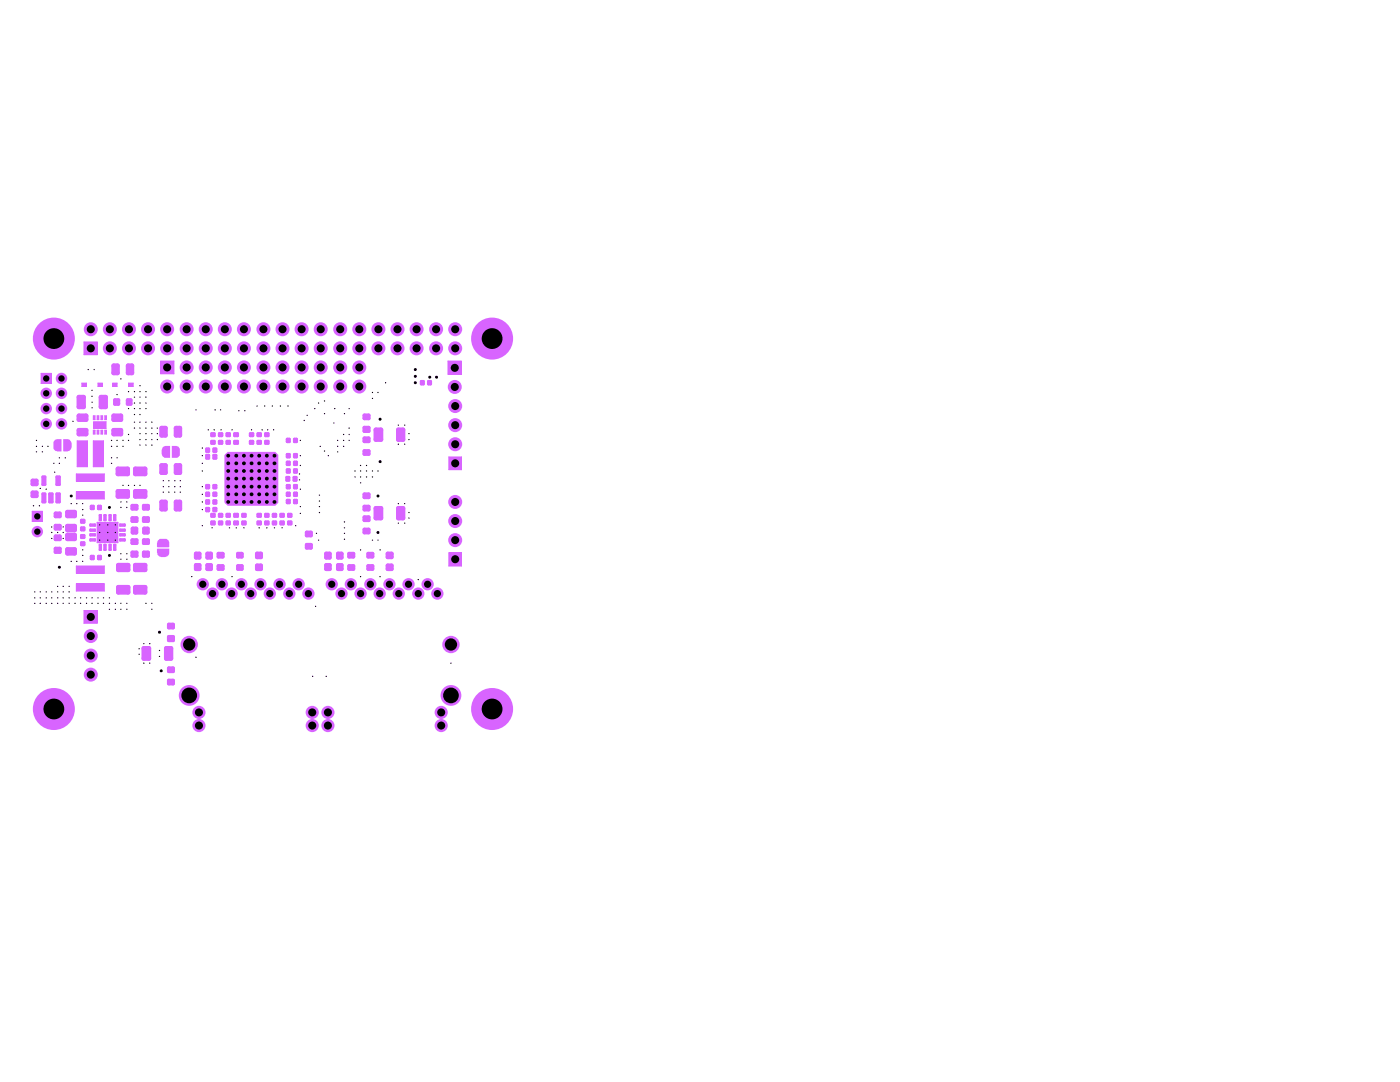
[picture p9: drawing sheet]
<svg xmlns="http://www.w3.org/2000/svg" width="279mm" height="216mm" viewBox="0 0 279 216" stroke-linecap="round" stroke-linejoin="round" font-family="sans-serif">
<g fill="#d864ff">
<path d="M44.9 90.7l.5-.5h9.5l.6 .6v9.5l-.6 .6h-9.5l-.6-.7z"/>
<path d="M24 105.7h.9v.2h-.9z"/>
</g>
<path d="M24 105.7h.9v.2h-.9z" fill="none" stroke="#d864ff" stroke-width=".2"/>
<path d="M24 105.7h.9v.2h-.9z" fill="none" stroke="#d864ff" stroke-width=".42"/>
<path d="M24 104.6h.9v.3h-.9z" fill="#d864ff"/>
<path d="M24 104.6h.9v.3h-.9z" fill="none" stroke="#d864ff" stroke-width=".2"/>
<path d="M24 104.6h.9v.3h-.9z" fill="none" stroke="#d864ff" stroke-width=".42"/>
<path d="M22.8 102.8h.2v1h-.2z" fill="#d864ff"/>
<path d="M22.8 102.8h.2v1h-.2z" fill="none" stroke="#d864ff" stroke-width=".2"/>
<path d="M22.8 102.8h.2v1h-.2z" fill="none" stroke="#d864ff" stroke-width=".42"/>
<path d="M21.8 102.8h.3v1h-.3z" fill="#d864ff"/>
<path d="M21.8 102.8h.3v1h-.3z" fill="none" stroke="#d864ff" stroke-width=".2"/>
<path d="M21.8 102.8h.3v1h-.3z" fill="none" stroke="#d864ff" stroke-width=".42"/>
<path d="M20.8 102.8h.3v1h-.3z" fill="#d864ff"/>
<path d="M20.8 102.8h.3v1h-.3z" fill="none" stroke="#d864ff" stroke-width=".2"/>
<path d="M20.8 102.8h.3v1h-.3z" fill="none" stroke="#d864ff" stroke-width=".42"/>
<path d="M18 106.6h1v.2h-1z" fill="#d864ff"/>
<path d="M18 106.6h1v.2h-1z" fill="none" stroke="#d864ff" stroke-width=".2"/>
<path d="M18 106.6h1v.2h-1z" fill="none" stroke="#d864ff" stroke-width=".42"/>
<path d="M18 107.6h1v.3h-1z" fill="#d864ff"/>
<path d="M18 107.6h1v.3h-1z" fill="none" stroke="#d864ff" stroke-width=".2"/>
<path d="M18 107.6h1v.3h-1z" fill="none" stroke="#d864ff" stroke-width=".42"/>
<path d="M19.9 108.7h.2v1h-.2z" fill="#d864ff"/>
<path d="M19.9 108.7h.2v1h-.2z" fill="none" stroke="#d864ff" stroke-width=".2"/>
<path d="M19.9 108.7h.2v1h-.2z" fill="none" stroke="#d864ff" stroke-width=".42"/>
<path d="M20.8 108.7h.3v1h-.3z" fill="#d864ff"/>
<path d="M20.8 108.7h.3v1h-.3z" fill="none" stroke="#d864ff" stroke-width=".2"/>
<path d="M20.8 108.7h.3v1h-.3z" fill="none" stroke="#d864ff" stroke-width=".42"/>
<path d="M21.8 108.7h.3v1h-.3z" fill="#d864ff"/>
<path d="M21.8 108.7h.3v1h-.3z" fill="none" stroke="#d864ff" stroke-width=".2"/>
<path d="M21.8 108.7h.3v1h-.3z" fill="none" stroke="#d864ff" stroke-width=".42"/>
<path d="M18.2 111h.4v.5h-.4z" fill="#d864ff"/>
<path d="M18.2 111h.4v.5h-.4z" fill="none" stroke="#d864ff" stroke-width=".2"/>
<path d="M18.2 111h.4v.5h-.4z" fill="none" stroke="#d864ff" stroke-width=".59"/>
<path d="M19.6 111h.5v.5h-.5z" fill="#d864ff"/>
<path d="M19.6 111h.5v.5h-.5z" fill="none" stroke="#d864ff" stroke-width=".2"/>
<path d="M19.6 111h.5v.5h-.5z" fill="none" stroke="#d864ff" stroke-width=".59"/>
<path d="M18 104.6h1v.3h-1z" fill="#d864ff"/>
<path d="M18 104.6h1v.3h-1z" fill="none" stroke="#d864ff" stroke-width=".2"/>
<path d="M18 104.6h1v.3h-1z" fill="none" stroke="#d864ff" stroke-width=".42"/>
<path d="M18 105.7h1v.2h-1z" fill="#d864ff"/>
<path d="M18 105.7h1v.2h-1z" fill="none" stroke="#d864ff" stroke-width=".2"/>
<path d="M18 105.7h1v.2h-1z" fill="none" stroke="#d864ff" stroke-width=".42"/>
<path d="M22.8 108.7h.2v1h-.2z" fill="#d864ff"/>
<path d="M22.8 108.7h.2v1h-.2z" fill="none" stroke="#d864ff" stroke-width=".2"/>
<path d="M22.8 108.7h.2v1h-.2z" fill="none" stroke="#d864ff" stroke-width=".42"/>
<path d="M24 107.6h.9v.3h-.9z" fill="#d864ff"/>
<path d="M24 107.6h.9v.3h-.9z" fill="none" stroke="#d864ff" stroke-width=".2"/>
<path d="M24 107.6h.9v.3h-.9z" fill="none" stroke="#d864ff" stroke-width=".42"/>
<path d="M24 106.6h.9v.2h-.9z" fill="#d864ff"/>
<path d="M24 106.6h.9v.2h-.9z" fill="none" stroke="#d864ff" stroke-width=".2"/>
<path d="M24 106.6h.9v.2h-.9z" fill="none" stroke="#d864ff" stroke-width=".42"/>
<path d="M19.4 104.2h4.1v4.1h-4.1z" fill="#d864ff"/>
<path d="M19.4 104.2h4.1v4.1h-4.1z" fill="none" stroke="#d864ff" stroke-width=".2"/>
<path d="M16.3 108.3h.5v.4h-.5z" fill="#d864ff"/>
<path d="M16.3 108.3h.5v.4h-.5z" fill="none" stroke="#d864ff" stroke-width=".2"/>
<path d="M16.3 108.3h.5v.4h-.5z" fill="none" stroke="#d864ff" stroke-width=".59"/>
<path d="M16.3 106.8h.5v.5h-.5z" fill="#d864ff"/>
<path d="M16.3 106.8h.5v.5h-.5z" fill="none" stroke="#d864ff" stroke-width=".2"/>
<path d="M16.3 106.8h.5v.5h-.5z" fill="none" stroke="#d864ff" stroke-width=".59"/>
<path d="M16.3 103.8h.5v.4h-.5z" fill="#d864ff"/>
<path d="M16.3 103.8h.5v.4h-.5z" fill="none" stroke="#d864ff" stroke-width=".2"/>
<path d="M16.3 103.8h.5v.4h-.5z" fill="none" stroke="#d864ff" stroke-width=".59"/>
<path d="M16.3 105.3h.5v.4h-.5z" fill="#d864ff"/>
<path d="M16.3 105.3h.5v.4h-.5z" fill="none" stroke="#d864ff" stroke-width=".2"/>
<path d="M16.3 105.3h.5v.4h-.5z" fill="none" stroke="#d864ff" stroke-width=".59"/>
<path d="M13.5 105h1.4v.7h-1.4z" fill="#d864ff"/>
<path d="M13.5 105h1.4v.7h-1.4z" fill="none" stroke="#d864ff" stroke-width=".2"/>
<path d="M13.5 105h1.4v.7h-1.4z" fill="none" stroke="#d864ff" stroke-width=".93"/>
<path d="M13.5 109.6h1.4v.8h-1.4z" fill="#d864ff"/>
<path d="M13.5 109.6h1.4v.8h-1.4z" fill="none" stroke="#d864ff" stroke-width=".2"/>
<path d="M13.5 109.6h1.4v.8h-1.4z" fill="none" stroke="#d864ff" stroke-width=".93"/>
<path d="M13.5 106.8h1.4v.7h-1.4z" fill="#d864ff"/>
<path d="M13.5 106.8h1.4v.7h-1.4z" fill="none" stroke="#d864ff" stroke-width=".2"/>
<path d="M13.5 106.8h1.4v.7h-1.4z" fill="none" stroke="#d864ff" stroke-width=".93"/>
<path d="M11.1 109.5h.8v.6h-.8z" fill="#d864ff"/>
<path d="M11.1 109.5h.8v.6h-.8z" fill="none" stroke="#d864ff" stroke-width=".2"/>
<path d="M11.1 109.5h.8v.6h-.8z" fill="none" stroke="#d864ff" stroke-width=".76"/>
<g fill="#d864ff">
<path d="M13.5 102.2h1.4v.8h-1.4z"/>
<circle cx="7.4" cy="106.1" r="1.14"/>
</g>
<path d="M13.5 102.2h1.4v.8h-1.4z" fill="none" stroke="#d864ff" stroke-width=".2"/>
<path d="M13.5 102.2h1.4v.8h-1.4z" fill="none" stroke="#d864ff" stroke-width=".93"/>
<path d="M11.1 104.9h.8v.6h-.8z" fill="#d864ff"/>
<path d="M11.1 104.9h.8v.6h-.8z" fill="none" stroke="#d864ff" stroke-width=".2"/>
<path d="M11.1 104.9h.8v.6h-.8z" fill="none" stroke="#d864ff" stroke-width=".76"/>
<path d="M11.1 102.4h.8v.6h-.8z" fill="#d864ff"/>
<path d="M11.1 102.4h.8v.6h-.8z" fill="none" stroke="#d864ff" stroke-width=".2"/>
<path d="M11.1 102.4h.8v.6h-.8z" fill="none" stroke="#d864ff" stroke-width=".76"/>
<path d="M11.1 107h.8v.6h-.8z" fill="#d864ff"/>
<path d="M11.1 107h.8v.6h-.8z" fill="none" stroke="#d864ff" stroke-width=".2"/>
<path d="M11.1 107h.8v.6h-.8z" fill="none" stroke="#d864ff" stroke-width=".76"/>
<path d="M6.4 102h2.1v2.1h-2.1z" fill="#d864ff"/>
<path d="M6.4 102h2.1v2.1h-2.1z" fill="none" stroke="#d864ff" stroke-width=".2"/>
<path d="M8.5 98.5h.5v1.7h-.5z" fill="#d864ff"/>
<path d="M8.5 98.5h.5v1.7h-.5z" fill="none" stroke="#d864ff" stroke-width=".2"/>
<path d="M8.5 98.5h.5v1.7h-.5z" fill="none" stroke="#d864ff" stroke-width=".59"/>
<path d="M9.9 98.5h.5v1.7h-.5z" fill="#d864ff"/>
<path d="M9.9 98.5h.5v1.7h-.5z" fill="none" stroke="#d864ff" stroke-width=".2"/>
<path d="M9.9 98.5h.5v1.7h-.5z" fill="none" stroke="#d864ff" stroke-width=".59"/>
<path d="M11.3 98.5h.6v1.7h-.6z" fill="#d864ff"/>
<path d="M11.3 98.5h.6v1.7h-.6z" fill="none" stroke="#d864ff" stroke-width=".2"/>
<path d="M11.3 98.5h.6v1.7h-.6z" fill="none" stroke="#d864ff" stroke-width=".59"/>
<path d="M6.5 98.3h.8v.7h-.8z" fill="#d864ff"/>
<path d="M6.5 98.3h.8v.7h-.8z" fill="none" stroke="#d864ff" stroke-width=".2"/>
<path d="M6.5 98.3h.8v.7h-.8z" fill="none" stroke="#d864ff" stroke-width=".85"/>
<path d="M6.5 95.9h.8v.7h-.8z" fill="#d864ff"/>
<path d="M6.5 95.9h.8v.7h-.8z" fill="none" stroke="#d864ff" stroke-width=".2"/>
<path d="M6.5 95.9h.8v.7h-.8z" fill="none" stroke="#d864ff" stroke-width=".85"/>
<path d="M23.5 98h2v1.1h-2z" fill="#d864ff"/>
<path d="M23.5 98h2v1.1h-2z" fill="none" stroke="#d864ff" stroke-width=".2"/>
<path d="M23.5 98h2v1.1h-2z" fill="none" stroke="#d864ff" stroke-width=".93"/>
<path d="M19.9 102.8h.2v1h-.2z" fill="#d864ff"/>
<path d="M19.9 102.8h.2v1h-.2z" fill="none" stroke="#d864ff" stroke-width=".2"/>
<path d="M19.9 102.8h.2v1h-.2z" fill="none" stroke="#d864ff" stroke-width=".42"/>
<path d="M15.2 98.1h5.6v1.5h-5.6z" fill="#d864ff"/>
<path d="M15.2 98.1h5.6v1.5h-5.6z" fill="none" stroke="#d864ff" stroke-width=".2"/>
<path d="M19.6 101h.5v.5h-.5z" fill="#d864ff"/>
<path d="M19.6 101h.5v.5h-.5z" fill="none" stroke="#d864ff" stroke-width=".2"/>
<path d="M19.6 101h.5v.5h-.5z" fill="none" stroke="#d864ff" stroke-width=".59"/>
<path d="M18.2 101h.4v.5h-.4z" fill="#d864ff"/>
<path d="M18.2 101h.4v.5h-.4z" fill="none" stroke="#d864ff" stroke-width=".2"/>
<path d="M18.2 101h.4v.5h-.4z" fill="none" stroke="#d864ff" stroke-width=".59"/>
<path d="M48.4 104.1h.5v.5h-.5z" fill="#d864ff"/>
<path d="M48.4 104.1h.5v.5h-.5z" fill="none" stroke="#d864ff" stroke-width=".2"/>
<path d="M48.4 104.1h.5v.5h-.5z" fill="none" stroke="#d864ff" stroke-width=".59"/>
<path d="M45.3 102.6h.5v.4h-.5z" fill="#d864ff"/>
<path d="M45.3 102.6h.5v.4h-.5z" fill="none" stroke="#d864ff" stroke-width=".2"/>
<path d="M45.3 102.6h.5v.4h-.5z" fill="none" stroke="#d864ff" stroke-width=".59"/>
<path d="M45.3 104.1h.5v.5h-.5z" fill="#d864ff"/>
<path d="M45.3 104.1h.5v.5h-.5z" fill="none" stroke="#d864ff" stroke-width=".2"/>
<path d="M45.3 104.1h.5v.5h-.5z" fill="none" stroke="#d864ff" stroke-width=".59"/>
<path d="M46.8 102.6h.6v.4h-.6z" fill="#d864ff"/>
<path d="M46.8 102.6h.6v.4h-.6z" fill="none" stroke="#d864ff" stroke-width=".2"/>
<path d="M46.8 102.6h.6v.4h-.6z" fill="none" stroke="#d864ff" stroke-width=".59"/>
<path d="M46.8 104.1h.6v.5h-.6z" fill="#d864ff"/>
<path d="M46.8 104.1h.6v.5h-.6z" fill="none" stroke="#d864ff" stroke-width=".2"/>
<path d="M46.8 104.1h.6v.5h-.6z" fill="none" stroke="#d864ff" stroke-width=".59"/>
<path d="M45.3 88.1h.5v.4h-.5z" fill="#d864ff"/>
<path d="M45.3 88.1h.5v.4h-.5z" fill="none" stroke="#d864ff" stroke-width=".2"/>
<path d="M45.3 88.1h.5v.4h-.5z" fill="none" stroke="#d864ff" stroke-width=".59"/>
<path d="M45.3 86.5h.5v.4h-.5z" fill="#d864ff"/>
<path d="M45.3 86.5h.5v.4h-.5z" fill="none" stroke="#d864ff" stroke-width=".2"/>
<path d="M45.3 86.5h.5v.4h-.5z" fill="none" stroke="#d864ff" stroke-width=".59"/>
<path d="M43.8 86.5h.5v.4h-.5z" fill="#d864ff"/>
<path d="M43.8 86.5h.5v.4h-.5z" fill="none" stroke="#d864ff" stroke-width=".2"/>
<path d="M43.8 86.5h.5v.4h-.5z" fill="none" stroke="#d864ff" stroke-width=".59"/>
<path d="M46.8 88.1h.6v.4h-.6z" fill="#d864ff"/>
<path d="M46.8 88.1h.6v.4h-.6z" fill="none" stroke="#d864ff" stroke-width=".2"/>
<path d="M46.8 88.1h.6v.4h-.6z" fill="none" stroke="#d864ff" stroke-width=".59"/>
<path d="M46.8 86.5h.6v.4h-.6z" fill="#d864ff"/>
<path d="M46.8 86.5h.6v.4h-.6z" fill="none" stroke="#d864ff" stroke-width=".2"/>
<path d="M46.8 86.5h.6v.4h-.6z" fill="none" stroke="#d864ff" stroke-width=".59"/>
<path d="M23.5 93.6h2v1h-2z" fill="#d864ff"/>
<path d="M23.5 93.6h2v1h-2z" fill="none" stroke="#d864ff" stroke-width=".2"/>
<path d="M23.5 93.6h2v1h-2z" fill="none" stroke="#d864ff" stroke-width=".93"/>
<path d="M27 93.6h2v1h-2z" fill="#d864ff"/>
<path d="M27 93.6h2v1h-2z" fill="none" stroke="#d864ff" stroke-width=".2"/>
<path d="M27 93.6h2v1h-2z" fill="none" stroke="#d864ff" stroke-width=".93"/>
<path d="M32.3 85.4h.7v1.5h-.7z" fill="#d864ff"/>
<path d="M32.3 85.4h.7v1.5h-.7z" fill="none" stroke="#d864ff" stroke-width=".2"/>
<path d="M32.3 85.4h.7v1.5h-.7z" fill="none" stroke="#d864ff" stroke-width=".93"/>
<path d="M35.1 85.4h.8v1.5h-.8z" fill="#d864ff"/>
<path d="M35.1 85.4h.8v1.5h-.8z" fill="none" stroke="#d864ff" stroke-width=".2"/>
<path d="M35.1 85.4h.8v1.5h-.8z" fill="none" stroke="#d864ff" stroke-width=".93"/>
<path d="M32.3 92.9h.7v1.4h-.7z" fill="#d864ff"/>
<path d="M32.3 92.9h.7v1.4h-.7z" fill="none" stroke="#d864ff" stroke-width=".2"/>
<path d="M32.3 92.9h.7v1.4h-.7z" fill="none" stroke="#d864ff" stroke-width=".93"/>
<path d="M35.1 92.9h.8v1.4h-.8z" fill="#d864ff"/>
<path d="M35.1 92.9h.8v1.4h-.8z" fill="none" stroke="#d864ff" stroke-width=".2"/>
<path d="M35.1 92.9h.8v1.4h-.8z" fill="none" stroke="#d864ff" stroke-width=".93"/>
<path d="M27 98h2v1.1h-2z" fill="#d864ff"/>
<path d="M27 98h2v1.1h-2z" fill="none" stroke="#d864ff" stroke-width=".2"/>
<path d="M27 98h2v1.1h-2z" fill="none" stroke="#d864ff" stroke-width=".93"/>
<path d="M28.7 100.9h.8v.6h-.8z" fill="#d864ff"/>
<path d="M28.7 100.9h.8v.6h-.8z" fill="none" stroke="#d864ff" stroke-width=".2"/>
<path d="M28.7 100.9h.8v.6h-.8z" fill="none" stroke="#d864ff" stroke-width=".76"/>
<path d="M41.2 96.9h.5v.5h-.5z" fill="#d864ff"/>
<path d="M41.2 96.9h.5v.5h-.5z" fill="none" stroke="#d864ff" stroke-width=".2"/>
<path d="M41.2 96.9h.5v.5h-.5z" fill="none" stroke="#d864ff" stroke-width=".59"/>
<path d="M41.2 98.4h.5v.5h-.5z" fill="#d864ff"/>
<path d="M41.2 98.4h.5v.5h-.5z" fill="none" stroke="#d864ff" stroke-width=".2"/>
<path d="M41.2 98.4h.5v.5h-.5z" fill="none" stroke="#d864ff" stroke-width=".59"/>
<path d="M32.3 100.2h.7v1.4h-.7z" fill="#d864ff"/>
<path d="M32.3 100.2h.7v1.4h-.7z" fill="none" stroke="#d864ff" stroke-width=".2"/>
<path d="M32.3 100.2h.7v1.4h-.7z" fill="none" stroke="#d864ff" stroke-width=".93"/>
<path d="M35.1 100.2h.8v1.4h-.8z" fill="#d864ff"/>
<path d="M35.1 100.2h.8v1.4h-.8z" fill="none" stroke="#d864ff" stroke-width=".2"/>
<path d="M35.1 100.2h.8v1.4h-.8z" fill="none" stroke="#d864ff" stroke-width=".93"/>
<path d="M41.2 99.9h.5v.5h-.5z" fill="#d864ff"/>
<path d="M41.2 99.9h.5v.5h-.5z" fill="none" stroke="#d864ff" stroke-width=".2"/>
<path d="M41.2 99.9h.5v.5h-.5z" fill="none" stroke="#d864ff" stroke-width=".59"/>
<path d="M41.2 101.4h.5v.5h-.5z" fill="#d864ff"/>
<path d="M41.2 101.4h.5v.5h-.5z" fill="none" stroke="#d864ff" stroke-width=".2"/>
<path d="M41.2 101.4h.5v.5h-.5z" fill="none" stroke="#d864ff" stroke-width=".59"/>
<path d="M42.7 96.9h.4v.5h-.4z" fill="#d864ff"/>
<path d="M42.7 96.9h.4v.5h-.4z" fill="none" stroke="#d864ff" stroke-width=".2"/>
<path d="M42.7 96.9h.4v.5h-.4z" fill="none" stroke="#d864ff" stroke-width=".59"/>
<path d="M42.2 102.6h.6v.4h-.6z" fill="#d864ff"/>
<path d="M42.2 102.6h.6v.4h-.6z" fill="none" stroke="#d864ff" stroke-width=".2"/>
<path d="M42.2 102.6h.6v.4h-.6z" fill="none" stroke="#d864ff" stroke-width=".59"/>
<path d="M42.2 104.1h.6v.5h-.6z" fill="#d864ff"/>
<path d="M42.2 104.1h.6v.5h-.6z" fill="none" stroke="#d864ff" stroke-width=".2"/>
<path d="M42.2 104.1h.6v.5h-.6z" fill="none" stroke="#d864ff" stroke-width=".59"/>
<path d="M42.7 98.4h.4v.5h-.4z" fill="#d864ff"/>
<path d="M42.7 98.4h.4v.5h-.4z" fill="none" stroke="#d864ff" stroke-width=".2"/>
<path d="M42.7 98.4h.4v.5h-.4z" fill="none" stroke="#d864ff" stroke-width=".59"/>
<path d="M42.7 99.9h.4v.5h-.4z" fill="#d864ff"/>
<path d="M42.7 99.9h.4v.5h-.4z" fill="none" stroke="#d864ff" stroke-width=".2"/>
<path d="M42.7 99.9h.4v.5h-.4z" fill="none" stroke="#d864ff" stroke-width=".59"/>
<path d="M42.7 101.4h.4v.5h-.4z" fill="#d864ff"/>
<path d="M42.7 101.4h.4v.5h-.4z" fill="none" stroke="#d864ff" stroke-width=".2"/>
<path d="M42.7 101.4h.4v.5h-.4z" fill="none" stroke="#d864ff" stroke-width=".59"/>
<path d="M43.8 102.6h.5v.4h-.5z" fill="#d864ff"/>
<path d="M43.8 102.6h.5v.4h-.5z" fill="none" stroke="#d864ff" stroke-width=".2"/>
<path d="M43.8 102.6h.5v.4h-.5z" fill="none" stroke="#d864ff" stroke-width=".59"/>
<path d="M43.8 104.1h.5v.5h-.5z" fill="#d864ff"/>
<path d="M43.8 104.1h.5v.5h-.5z" fill="none" stroke="#d864ff" stroke-width=".2"/>
<path d="M43.8 104.1h.5v.5h-.5z" fill="none" stroke="#d864ff" stroke-width=".59"/>
<path d="M43.8 88.1h.5v.4h-.5z" fill="#d864ff"/>
<path d="M43.8 88.1h.5v.4h-.5z" fill="none" stroke="#d864ff" stroke-width=".2"/>
<path d="M43.8 88.1h.5v.4h-.5z" fill="none" stroke="#d864ff" stroke-width=".59"/>
<path d="M41.2 90.8h.5v.6h-.5z" fill="#d864ff"/>
<path d="M41.2 90.8h.5v.6h-.5z" fill="none" stroke="#d864ff" stroke-width=".2"/>
<path d="M41.2 90.8h.5v.6h-.5z" fill="none" stroke="#d864ff" stroke-width=".59"/>
<path d="M42.7 89.6h.4v.5h-.4z" fill="#d864ff"/>
<path d="M42.7 89.6h.4v.5h-.4z" fill="none" stroke="#d864ff" stroke-width=".2"/>
<path d="M42.7 89.6h.4v.5h-.4z" fill="none" stroke="#d864ff" stroke-width=".59"/>
<path d="M42.7 90.8h.4v.6h-.4z" fill="#d864ff"/>
<path d="M42.7 90.8h.4v.6h-.4z" fill="none" stroke="#d864ff" stroke-width=".2"/>
<path d="M42.7 90.8h.4v.6h-.4z" fill="none" stroke="#d864ff" stroke-width=".59"/>
<path d="M41.2 89.6h.5v.5h-.5z" fill="#d864ff"/>
<path d="M41.2 89.6h.5v.5h-.5z" fill="none" stroke="#d864ff" stroke-width=".2"/>
<path d="M41.2 89.6h.5v.5h-.5z" fill="none" stroke="#d864ff" stroke-width=".59"/>
<path d="M22.7 73h.7v1.4h-.7z" fill="#d864ff"/>
<path d="M22.7 73h.7v1.4h-.7z" fill="none" stroke="#d864ff" stroke-width=".2"/>
<path d="M22.7 73h.7v1.4h-.7z" fill="none" stroke="#d864ff" stroke-width=".93"/>
<path d="M25.6 73h.7v1.4h-.7z" fill="#d864ff"/>
<path d="M25.6 73h.7v1.4h-.7z" fill="none" stroke="#d864ff" stroke-width=".2"/>
<path d="M25.6 73h.7v1.4h-.7z" fill="none" stroke="#d864ff" stroke-width=".93"/>
<path d="M32.1 72h2.6v2.6h-2.6z" fill="#d864ff"/>
<path d="M32.1 72h2.6v2.6h-2.6z" fill="none" stroke="#d864ff" stroke-width=".2"/>
<g fill="#d864ff">
<path d="M25.7 76.5h.9v.6h-.9z"/>
<circle cx="33.4" cy="77.1" r="1.4"/>
</g>
<path d="M25.7 76.5h.9v.6h-.9z" fill="none" stroke="#d864ff" stroke-width=".2"/>
<path d="M22.5 76.5h.9v.6h-.9z" fill="#d864ff"/>
<path d="M22.5 76.5h.9v.6h-.9z" fill="none" stroke="#d864ff" stroke-width=".2"/>
<g fill="#d864ff">
<path d="M42.2 88.1h.6v.4h-.6z"/>
<circle cx="33.4" cy="69.5" r="1.4"/>
<circle cx="41.1" cy="73.3" r="1.4"/>
<circle cx="44.9" cy="73.3" r="1.4"/>
<circle cx="48.7" cy="73.3" r="1.4"/>
<circle cx="48.7" cy="77.1" r="1.4"/>
<circle cx="44.9" cy="69.5" r="1.4"/>
<circle cx="37.2" cy="77.1" r="1.4"/>
<circle cx="41.1" cy="77.1" r="1.4"/>
<circle cx="44.9" cy="77.1" r="1.4"/>
</g>
<path d="M42.2 88.1h.6v.4h-.6z" fill="none" stroke="#d864ff" stroke-width=".2"/>
<path d="M42.2 88.1h.6v.4h-.6z" fill="none" stroke="#d864ff" stroke-width=".59"/>
<path d="M42.2 86.5h.6v.4h-.6z" fill="#d864ff"/>
<path d="M42.2 86.5h.6v.4h-.6z" fill="none" stroke="#d864ff" stroke-width=".2"/>
<path d="M42.2 86.5h.6v.4h-.6z" fill="none" stroke="#d864ff" stroke-width=".59"/>
<g fill="#d864ff">
<path d="M32.6 89.2l.4-.2h.9v2.4h-1.1l-.5-.6a1.5 1.5 0 0 1 .1-1.4z"/>
<path d="M34.3 89l1.2 .1 .4 .5v1.2l-.5 .6h-1.1z"/>
<path d="M22.7 83h1.4v.7h-1.4z"/>
</g>
<path d="M22.7 83h1.4v.7h-1.4z" fill="none" stroke="#d864ff" stroke-width=".2"/>
<path d="M22.7 83h1.4v.7h-1.4z" fill="none" stroke="#d864ff" stroke-width=".93"/>
<path d="M22.7 85.8h1.4v.8h-1.4z" fill="#d864ff"/>
<path d="M22.7 85.8h1.4v.8h-1.4z" fill="none" stroke="#d864ff" stroke-width=".2"/>
<path d="M22.7 85.8h1.4v.8h-1.4z" fill="none" stroke="#d864ff" stroke-width=".93"/>
<g fill="#d864ff">
<path d="M50 88.1h.5v.4h-.5z"/>
<circle cx="37.2" cy="73.3" r="1.4"/>
<circle cx="37.2" cy="69.5" r="1.4"/>
<circle cx="37.2" cy="65.7" r="1.4"/>
<circle cx="41.1" cy="69.5" r="1.4"/>
<circle cx="41.1" cy="65.7" r="1.4"/>
<circle cx="44.9" cy="65.7" r="1.4"/>
<circle cx="48.7" cy="69.5" r="1.4"/>
<circle cx="48.7" cy="65.7" r="1.4"/>
<circle cx="52.6" cy="69.5" r="1.4"/>
<circle cx="52.6" cy="65.7" r="1.4"/>
<circle cx="56.4" cy="69.5" r="1.4"/>
<circle cx="56.4" cy="65.7" r="1.4"/>
<circle cx="60.2" cy="65.7" r="1.4"/>
</g>
<path d="M50 88.1h.5v.4h-.5z" fill="none" stroke="#d864ff" stroke-width=".2"/>
<path d="M50 88.1h.5v.4h-.5z" fill="none" stroke="#d864ff" stroke-width=".59"/>
<path d="M50 86.5h.5v.4h-.5z" fill="#d864ff"/>
<path d="M50 86.5h.5v.4h-.5z" fill="none" stroke="#d864ff" stroke-width=".2"/>
<path d="M50 86.5h.5v.4h-.5z" fill="none" stroke="#d864ff" stroke-width=".59"/>
<path d="M57.3 87.6h.4v.5h-.4z" fill="#d864ff"/>
<path d="M57.3 87.6h.4v.5h-.4z" fill="none" stroke="#d864ff" stroke-width=".2"/>
<path d="M57.3 87.6h.4v.5h-.4z" fill="none" stroke="#d864ff" stroke-width=".59"/>
<path d="M58.8 87.6h.4v.5h-.4z" fill="#d864ff"/>
<path d="M58.8 87.6h.4v.5h-.4z" fill="none" stroke="#d864ff" stroke-width=".2"/>
<path d="M58.8 87.6h.4v.5h-.4z" fill="none" stroke="#d864ff" stroke-width=".59"/>
<path d="M28.7 129.4h1v2h-1z" fill="#d864ff"/>
<path d="M28.7 129.4h1v2h-1z" fill="none" stroke="#d864ff" stroke-width=".2"/>
<path d="M28.7 129.4h1v2h-1z" fill="none" stroke="#d864ff" stroke-width=".93"/>
<path d="M33.2 129.4h.9v2h-.9z" fill="#d864ff"/>
<path d="M33.2 129.4h.9v2h-.9z" fill="none" stroke="#d864ff" stroke-width=".2"/>
<path d="M33.2 129.4h.9v2h-.9z" fill="none" stroke="#d864ff" stroke-width=".93"/>
<path d="M33.7 124.6h.8v.6h-.8z" fill="#d864ff"/>
<path d="M33.7 124.6h.8v.6h-.8z" fill="none" stroke="#d864ff" stroke-width=".2"/>
<path d="M33.7 124.6h.8v.6h-.8z" fill="none" stroke="#d864ff" stroke-width=".76"/>
<path d="M33.7 127.1h.8v.7h-.8z" fill="#d864ff"/>
<path d="M33.7 127.1h.8v.7h-.8z" fill="none" stroke="#d864ff" stroke-width=".2"/>
<path d="M33.7 127.1h.8v.7h-.8z" fill="none" stroke="#d864ff" stroke-width=".76"/>
<g fill="#d864ff">
<path d="M27 112.8h2v.9h-2z"/>
<circle cx="37.8" cy="128.6" r="1.74"/>
</g>
<path d="M27 112.8h2v.9h-2z" fill="none" stroke="#d864ff" stroke-width=".2"/>
<path d="M27 112.8h2v.9h-2z" fill="none" stroke="#d864ff" stroke-width=".93"/>
<path d="M26.4 110.2h.9v.7h-.9z" fill="#d864ff"/>
<path d="M26.4 110.2h.9v.7h-.9z" fill="none" stroke="#d864ff" stroke-width=".2"/>
<path d="M26.4 110.2h.9v.7h-.9z" fill="none" stroke="#d864ff" stroke-width=".76"/>
<path d="M23.6 112.8h2v.9h-2z" fill="#d864ff"/>
<path d="M23.6 112.8h2v.9h-2z" fill="none" stroke="#d864ff" stroke-width=".2"/>
<path d="M23.6 112.8h2v.9h-2z" fill="none" stroke="#d864ff" stroke-width=".93"/>
<g fill="#d864ff">
<path d="M31.3 109.6l2.5-.1v.9l-.2 .4-.2 .2a1.5 1.5 0 0 1-1.4 .1h-.1a.82 .82 0 0 1-.6-.8z"/>
<path d="M28.7 110.2h.8v.7h-.8z"/>
</g>
<path d="M28.7 110.2h.8v.7h-.8z" fill="none" stroke="#d864ff" stroke-width=".2"/>
<path d="M28.7 110.2h.8v.7h-.8z" fill="none" stroke="#d864ff" stroke-width=".76"/>
<g fill="#d864ff">
<path d="M31.6 107.8l.3-.3 1.5 .1 .2 .2 .2 .4v.9l-2.4 .1-.1-.9z"/>
<path d="M28.7 103.4h.8v.6h-.8z"/>
</g>
<path d="M28.7 103.4h.8v.6h-.8z" fill="none" stroke="#d864ff" stroke-width=".2"/>
<path d="M28.7 103.4h.8v.6h-.8z" fill="none" stroke="#d864ff" stroke-width=".76"/>
<path d="M26.4 107.8h.9v.6h-.9z" fill="#d864ff"/>
<path d="M26.4 107.8h.9v.6h-.9z" fill="none" stroke="#d864ff" stroke-width=".2"/>
<path d="M26.4 107.8h.9v.6h-.9z" fill="none" stroke="#d864ff" stroke-width=".76"/>
<path d="M26.4 103.4h.9v.6h-.9z" fill="#d864ff"/>
<path d="M26.4 103.4h.9v.6h-.9z" fill="none" stroke="#d864ff" stroke-width=".2"/>
<path d="M26.4 103.4h.9v.6h-.9z" fill="none" stroke="#d864ff" stroke-width=".76"/>
<path d="M26.4 100.9h.9v.6h-.9z" fill="#d864ff"/>
<path d="M26.4 100.9h.9v.6h-.9z" fill="none" stroke="#d864ff" stroke-width=".2"/>
<path d="M26.4 100.9h.9v.6h-.9z" fill="none" stroke="#d864ff" stroke-width=".76"/>
<path d="M28.8 105.5h.7v.8h-.7z" fill="#d864ff"/>
<path d="M28.8 105.5h.7v.8h-.7z" fill="none" stroke="#d864ff" stroke-width=".2"/>
<path d="M28.8 105.5h.7v.8h-.7z" fill="none" stroke="#d864ff" stroke-width=".85"/>
<path d="M26.5 105.5h.7v.8h-.7z" fill="#d864ff"/>
<path d="M26.5 105.5h.7v.8h-.7z" fill="none" stroke="#d864ff" stroke-width=".2"/>
<path d="M26.5 105.5h.7v.8h-.7z" fill="none" stroke="#d864ff" stroke-width=".85"/>
<path d="M28.7 107.8h.8v.6h-.8z" fill="#d864ff"/>
<path d="M28.7 107.8h.8v.6h-.8z" fill="none" stroke="#d864ff" stroke-width=".2"/>
<path d="M28.7 107.8h.8v.6h-.8z" fill="none" stroke="#d864ff" stroke-width=".76"/>
<path d="M27 117.2h2v1h-2z" fill="#d864ff"/>
<path d="M27 117.2h2v1h-2z" fill="none" stroke="#d864ff" stroke-width=".2"/>
<path d="M27 117.2h2v1h-2z" fill="none" stroke="#d864ff" stroke-width=".93"/>
<path d="M23.6 117.2h2v1h-2z" fill="#d864ff"/>
<path d="M23.6 117.2h2v1h-2z" fill="none" stroke="#d864ff" stroke-width=".2"/>
<path d="M23.6 117.2h2v1h-2z" fill="none" stroke="#d864ff" stroke-width=".93"/>
<path d="M16.8 121.8h2.6v2.6h-2.6z" fill="#d864ff"/>
<path d="M16.8 121.8h2.6v2.6h-2.6z" fill="none" stroke="#d864ff" stroke-width=".2"/>
<path d="M15.2 116.5h5.6v1.4h-5.6z" fill="#d864ff"/>
<path d="M15.2 116.5h5.6v1.4h-5.6z" fill="none" stroke="#d864ff" stroke-width=".2"/>
<path d="M15.2 112.9h5.6v1.5h-5.6z" fill="#d864ff"/>
<path d="M15.2 112.9h5.6v1.5h-5.6z" fill="none" stroke="#d864ff" stroke-width=".2"/>
<path d="M43.6 112.9h.8v.6h-.8z" fill="#d864ff"/>
<path d="M43.6 112.9h.8v.6h-.8z" fill="none" stroke="#d864ff" stroke-width=".2"/>
<path d="M43.6 112.9h.8v.6h-.8z" fill="none" stroke="#d864ff" stroke-width=".76"/>
<path d="M43.6 110.5h.8v.6h-.8z" fill="#d864ff"/>
<path d="M43.6 110.5h.8v.6h-.8z" fill="none" stroke="#d864ff" stroke-width=".2"/>
<path d="M43.6 110.5h.8v.6h-.8z" fill="none" stroke="#d864ff" stroke-width=".76"/>
<path d="M47.5 112.9h.8v.6h-.8z" fill="#d864ff"/>
<path d="M47.5 112.9h.8v.6h-.8z" fill="none" stroke="#d864ff" stroke-width=".2"/>
<path d="M47.5 112.9h.8v.6h-.8z" fill="none" stroke="#d864ff" stroke-width=".76"/>
<path d="M47.5 110.5h.8v.6h-.8z" fill="#d864ff"/>
<path d="M47.5 110.5h.8v.6h-.8z" fill="none" stroke="#d864ff" stroke-width=".2"/>
<path d="M47.5 110.5h.8v.6h-.8z" fill="none" stroke="#d864ff" stroke-width=".76"/>
<path d="M39.1 110.5h.7v.7h-.7z" fill="#d864ff"/>
<path d="M39.1 110.5h.7v.7h-.7z" fill="none" stroke="#d864ff" stroke-width=".2"/>
<path d="M39.1 110.5h.7v.7h-.7z" fill="none" stroke="#d864ff" stroke-width=".85"/>
<path d="M41.4 110.5h.7v.7h-.7z" fill="#d864ff"/>
<path d="M41.4 110.5h.7v.7h-.7z" fill="none" stroke="#d864ff" stroke-width=".2"/>
<path d="M41.4 110.5h.7v.7h-.7z" fill="none" stroke="#d864ff" stroke-width=".85"/>
<path d="M39.1 112.8h.7v.7h-.7z" fill="#d864ff"/>
<path d="M39.1 112.8h.7v.7h-.7z" fill="none" stroke="#d864ff" stroke-width=".2"/>
<path d="M39.1 112.8h.7v.7h-.7z" fill="none" stroke="#d864ff" stroke-width=".85"/>
<path d="M41.4 112.8h.7v.7h-.7z" fill="#d864ff"/>
<path d="M41.4 112.8h.7v.7h-.7z" fill="none" stroke="#d864ff" stroke-width=".2"/>
<path d="M41.4 112.8h.7v.7h-.7z" fill="none" stroke="#d864ff" stroke-width=".85"/>
<path d="M33.7 135.8h.8v.6h-.8z" fill="#d864ff"/>
<path d="M33.7 135.8h.8v.6h-.8z" fill="none" stroke="#d864ff" stroke-width=".2"/>
<path d="M33.7 135.8h.8v.6h-.8z" fill="none" stroke="#d864ff" stroke-width=".76"/>
<path d="M33.7 133.3h.8v.6h-.8z" fill="#d864ff"/>
<path d="M33.7 133.3h.8v.6h-.8z" fill="none" stroke="#d864ff" stroke-width=".2"/>
<path d="M33.7 133.3h.8v.6h-.8z" fill="none" stroke="#d864ff" stroke-width=".76"/>
<g fill="#d864ff">
<path d="M15.7 79.2h1v2h-1z"/>
<circle cx="37.8" cy="138.8" r="2.07"/>
<circle cx="39.7" cy="142.2" r="1.31"/>
<circle cx="39.7" cy="144.8" r="1.31"/>
<circle cx="48.2" cy="116.6" r="1.23"/>
<circle cx="46.2" cy="118.4" r="1.23"/>
<circle cx="44.3" cy="116.6" r="1.23"/>
<circle cx="42.4" cy="118.4" r="1.23"/>
<circle cx="40.5" cy="116.6" r="1.23"/>
<circle cx="18.1" cy="126.9" r="1.4"/>
<circle cx="18.1" cy="130.8" r="1.4"/>
<circle cx="18.1" cy="134.6" r="1.4"/>
<circle cx="10.7" cy="141.5" r="4.2"/>
</g>
<path d="M15.7 79.2h1v2h-1z" fill="none" stroke="#d864ff" stroke-width=".2"/>
<path d="M15.7 79.2h1v2h-1z" fill="none" stroke="#d864ff" stroke-width=".93"/>
<path d="M19.4 83h.3v.7h-.3z" fill="#d864ff"/>
<path d="M19.4 83h.3v.7h-.3z" fill="none" stroke="#d864ff" stroke-width=".2"/>
<path d="M18.6 83h.4v.7h-.4z" fill="#d864ff"/>
<path d="M18.6 83h.4v.7h-.4z" fill="none" stroke="#d864ff" stroke-width=".2"/>
<path d="M15.7 83h1.5v.7h-1.5z" fill="#d864ff"/>
<path d="M15.7 83h1.5v.7h-1.5z" fill="none" stroke="#d864ff" stroke-width=".2"/>
<path d="M15.7 83h1.5v.7h-1.5z" fill="none" stroke="#d864ff" stroke-width=".93"/>
<path d="M16.3 76.5h1v.6h-1z" fill="#d864ff"/>
<path d="M16.3 76.5h1v.6h-1z" fill="none" stroke="#d864ff" stroke-width=".2"/>
<path d="M20.9 83h.3v.7h-.3z" fill="#d864ff"/>
<path d="M20.9 83h.3v.7h-.3z" fill="none" stroke="#d864ff" stroke-width=".2"/>
<path d="M20.1 83h.4v.7h-.4z" fill="#d864ff"/>
<path d="M20.1 83h.4v.7h-.4z" fill="none" stroke="#d864ff" stroke-width=".2"/>
<path d="M19.4 85.8h.3v.8h-.3z" fill="#d864ff"/>
<path d="M19.4 85.8h.3v.8h-.3z" fill="none" stroke="#d864ff" stroke-width=".2"/>
<path d="M20.9 85.8h.3v.8h-.3z" fill="#d864ff"/>
<path d="M20.9 85.8h.3v.8h-.3z" fill="none" stroke="#d864ff" stroke-width=".2"/>
<path d="M18.7 84.2h2.5v1.3h-2.5z" fill="#d864ff"/>
<path d="M18.7 84.2h2.5v1.3h-2.5z" fill="none" stroke="#d864ff" stroke-width=".2"/>
<path d="M8.2 74.5h2v2h-2z" fill="#d864ff"/>
<path d="M8.2 74.5h2v2h-2z" fill="none" stroke="#d864ff" stroke-width=".2"/>
<g fill="#d864ff">
<path d="M18.6 85.8h.4v.8h-.4z"/>
<circle cx="12.3" cy="75.5" r="1.14"/>
<circle cx="9.2" cy="78.5" r="1.14"/>
<circle cx="12.3" cy="78.5" r="1.14"/>
<circle cx="9.2" cy="81.5" r="1.14"/>
<circle cx="12.3" cy="81.5" r="1.14"/>
<circle cx="9.2" cy="84.6" r="1.14"/>
<circle cx="12.3" cy="84.6" r="1.14"/>
</g>
<path d="M18.6 85.8h.4v.8h-.4z" fill="none" stroke="#d864ff" stroke-width=".2"/>
<path d="M20.1 85.8h.4v.8h-.4z" fill="#d864ff"/>
<path d="M20.1 85.8h.4v.8h-.4z" fill="none" stroke="#d864ff" stroke-width=".2"/>
<path d="M15.7 85.8h1.5v.8h-1.5z" fill="#d864ff"/>
<path d="M15.7 85.8h1.5v.8h-1.5z" fill="none" stroke="#d864ff" stroke-width=".2"/>
<path d="M15.7 85.8h1.5v.8h-1.5z" fill="none" stroke="#d864ff" stroke-width=".93"/>
<path d="M18.6 88h2.1v5.1h-2.1z" fill="#d864ff"/>
<path d="M18.6 88h2.1v5.1h-2.1z" fill="none" stroke="#d864ff" stroke-width=".2"/>
<path d="M15.4 88h2v5.1h-2z" fill="#d864ff"/>
<path d="M15.4 88h2v5.1h-2z" fill="none" stroke="#d864ff" stroke-width=".2"/>
<path d="M15.2 94.6h5.6v1.4h-5.6z" fill="#d864ff"/>
<path d="M15.2 94.6h5.6v1.4h-5.6z" fill="none" stroke="#d864ff" stroke-width=".2"/>
<g fill="#d864ff">
<path d="M12.6 87.6h.9l.5 .3a1.31 1.31 0 0 1 .3 1.3l-.2 .5a1.84 1.84 0 0 1-1.4 .4z"/>
<path d="M10.9 87.8l.4-.2h1v2.5a1.9 1.9 0 0 1-1.6-.4v-1.5z"/>
<path d="M11.3 95.2h.6v1.5h-.6z"/>
</g>
<path d="M11.3 95.2h.6v1.5h-.6z" fill="none" stroke="#d864ff" stroke-width=".2"/>
<path d="M11.3 95.2h.6v1.5h-.6z" fill="none" stroke="#d864ff" stroke-width=".59"/>
<path d="M8.5 95.2h.5v1.5h-.5z" fill="#d864ff"/>
<path d="M8.5 95.2h.5v1.5h-.5z" fill="none" stroke="#d864ff" stroke-width=".2"/>
<path d="M8.5 95.2h.5v1.5h-.5z" fill="none" stroke="#d864ff" stroke-width=".59"/>
<path d="M16.8 68.2h2.6v2.6h-2.6z" fill="#d864ff"/>
<path d="M16.8 68.2h2.6v2.6h-2.6z" fill="none" stroke="#d864ff" stroke-width=".2"/>
<g fill="#d864ff">
<path d="M20.1 79.2h1v2h-1z"/>
<circle cx="18.1" cy="65.7" r="1.4"/>
<circle cx="21.9" cy="69.5" r="1.4"/>
<circle cx="21.9" cy="65.7" r="1.4"/>
<circle cx="25.7" cy="69.5" r="1.4"/>
<circle cx="10.7" cy="67.6" r="4.2"/>
<circle cx="25.7" cy="65.7" r="1.4"/>
<circle cx="29.5" cy="69.5" r="1.4"/>
<circle cx="29.5" cy="65.7" r="1.4"/>
<circle cx="33.4" cy="65.7" r="1.4"/>
</g>
<path d="M20.1 79.2h1v2h-1z" fill="none" stroke="#d864ff" stroke-width=".2"/>
<path d="M20.1 79.2h1v2h-1z" fill="none" stroke="#d864ff" stroke-width=".93"/>
<path d="M22.9 79.8h.7v.8h-.7z" fill="#d864ff"/>
<path d="M22.9 79.8h.7v.8h-.7z" fill="none" stroke="#d864ff" stroke-width=".2"/>
<path d="M22.9 79.8h.7v.8h-.7z" fill="none" stroke="#d864ff" stroke-width=".76"/>
<path d="M25.5 79.8h.6v.8h-.6z" fill="#d864ff"/>
<path d="M25.5 79.8h.6v.8h-.6z" fill="none" stroke="#d864ff" stroke-width=".2"/>
<path d="M25.5 79.8h.6v.8h-.6z" fill="none" stroke="#d864ff" stroke-width=".76"/>
<path d="M19.6 76.5h.8v.6h-.8z" fill="#d864ff"/>
<path d="M19.6 76.5h.8v.6h-.8z" fill="none" stroke="#d864ff" stroke-width=".2"/>
<g fill="#d864ff">
<path d="M79.5 85.8h.9v1.9h-.9z"/>
<circle cx="90.8" cy="100.2" r="1.4"/>
</g>
<path d="M79.5 85.8h.9v1.9h-.9z" fill="none" stroke="#d864ff" stroke-width=".2"/>
<path d="M79.5 85.8h.9v1.9h-.9z" fill="none" stroke="#d864ff" stroke-width=".93"/>
<path d="M85.5 76.1h.4v.5h-.4z" fill="#d864ff"/>
<path d="M85.5 76.1h.4v.5h-.4z" fill="none" stroke="#d864ff" stroke-width=".2"/>
<path d="M85.5 76.1h.4v.5h-.4z" fill="none" stroke="#d864ff" stroke-width=".59"/>
<path d="M84.1 76.1h.4v.5h-.4z" fill="#d864ff"/>
<path d="M84.1 76.1h.4v.5h-.4z" fill="none" stroke="#d864ff" stroke-width=".2"/>
<path d="M84.1 76.1h.4v.5h-.4z" fill="none" stroke="#d864ff" stroke-width=".59"/>
<path d="M89.6 91.2h2.5v2.5h-2.5z" fill="#d864ff"/>
<path d="M89.6 91.2h2.5v2.5h-2.5z" fill="none" stroke="#d864ff" stroke-width=".2"/>
<g fill="#d864ff">
<path d="M57.6 102.6h.5v.4h-.5z"/>
<circle cx="90.8" cy="88.6" r="1.4"/>
<circle cx="90.8" cy="84.8" r="1.4"/>
<circle cx="90.8" cy="81" r="1.4"/>
</g>
<path d="M57.6 102.6h.5v.4h-.5z" fill="none" stroke="#d864ff" stroke-width=".2"/>
<path d="M57.6 102.6h.5v.4h-.5z" fill="none" stroke="#d864ff" stroke-width=".59"/>
<path d="M57.6 104.1h.5v.5h-.5z" fill="#d864ff"/>
<path d="M57.6 104.1h.5v.5h-.5z" fill="none" stroke="#d864ff" stroke-width=".2"/>
<path d="M57.6 104.1h.5v.5h-.5z" fill="none" stroke="#d864ff" stroke-width=".59"/>
<path d="M58.8 96.9h.4v.5h-.4z" fill="#d864ff"/>
<path d="M58.8 96.9h.4v.5h-.4z" fill="none" stroke="#d864ff" stroke-width=".2"/>
<path d="M58.8 96.9h.4v.5h-.4z" fill="none" stroke="#d864ff" stroke-width=".59"/>
<path d="M58.8 99.8h.4v.5h-.4z" fill="#d864ff"/>
<path d="M58.8 99.8h.4v.5h-.4z" fill="none" stroke="#d864ff" stroke-width=".2"/>
<path d="M58.8 99.8h.4v.5h-.4z" fill="none" stroke="#d864ff" stroke-width=".59"/>
<path d="M57.3 98.4h.4v.5h-.4z" fill="#d864ff"/>
<path d="M57.3 98.4h.4v.5h-.4z" fill="none" stroke="#d864ff" stroke-width=".2"/>
<path d="M57.3 98.4h.4v.5h-.4z" fill="none" stroke="#d864ff" stroke-width=".59"/>
<path d="M58.8 98.4h.4v.5h-.4z" fill="#d864ff"/>
<path d="M58.8 98.4h.4v.5h-.4z" fill="none" stroke="#d864ff" stroke-width=".2"/>
<path d="M58.8 98.4h.4v.5h-.4z" fill="none" stroke="#d864ff" stroke-width=".59"/>
<path d="M57.3 96.9h.4v.5h-.4z" fill="#d864ff"/>
<path d="M57.3 96.9h.4v.5h-.4z" fill="none" stroke="#d864ff" stroke-width=".2"/>
<path d="M57.3 96.9h.4v.5h-.4z" fill="none" stroke="#d864ff" stroke-width=".59"/>
<path d="M57.3 93.7h.4v.5h-.4z" fill="#d864ff"/>
<path d="M57.3 93.7h.4v.5h-.4z" fill="none" stroke="#d864ff" stroke-width=".2"/>
<path d="M57.3 93.7h.4v.5h-.4z" fill="none" stroke="#d864ff" stroke-width=".59"/>
<path d="M57.2 95.2h.5v.6h-.5z" fill="#d864ff"/>
<path d="M57.2 95.2h.5v.6h-.5z" fill="none" stroke="#d864ff" stroke-width=".2"/>
<path d="M57.2 95.2h.5v.6h-.5z" fill="none" stroke="#d864ff" stroke-width=".59"/>
<path d="M58.7 95.2h.4v.6h-.4z" fill="#d864ff"/>
<path d="M58.7 95.2h.4v.6h-.4z" fill="none" stroke="#d864ff" stroke-width=".2"/>
<path d="M58.7 95.2h.4v.6h-.4z" fill="none" stroke="#d864ff" stroke-width=".59"/>
<path d="M77.4 110.5h.7v.7h-.7z" fill="#d864ff"/>
<path d="M77.4 110.5h.7v.7h-.7z" fill="none" stroke="#d864ff" stroke-width=".2"/>
<path d="M77.4 110.5h.7v.7h-.7z" fill="none" stroke="#d864ff" stroke-width=".85"/>
<path d="M77.4 112.9h.7v.6h-.7z" fill="#d864ff"/>
<path d="M77.4 112.9h.7v.6h-.7z" fill="none" stroke="#d864ff" stroke-width=".2"/>
<path d="M77.4 112.9h.7v.6h-.7z" fill="none" stroke="#d864ff" stroke-width=".85"/>
<path d="M75 101.4h1v2h-1z" fill="#d864ff"/>
<path d="M75 101.4h1v2h-1z" fill="none" stroke="#d864ff" stroke-width=".2"/>
<path d="M75 101.4h1v2h-1z" fill="none" stroke="#d864ff" stroke-width=".93"/>
<path d="M72.7 105.7h.9v.6h-.9z" fill="#d864ff"/>
<path d="M72.7 105.7h.9v.6h-.9z" fill="none" stroke="#d864ff" stroke-width=".2"/>
<path d="M72.7 105.7h.9v.6h-.9z" fill="none" stroke="#d864ff" stroke-width=".76"/>
<path d="M72.7 103.2h.9v.6h-.9z" fill="#d864ff"/>
<path d="M72.7 103.2h.9v.6h-.9z" fill="none" stroke="#d864ff" stroke-width=".2"/>
<path d="M72.7 103.2h.9v.6h-.9z" fill="none" stroke="#d864ff" stroke-width=".76"/>
<path d="M57.3 90.7h.4v.5h-.4z" fill="#d864ff"/>
<path d="M57.3 90.7h.4v.5h-.4z" fill="none" stroke="#d864ff" stroke-width=".2"/>
<path d="M57.3 90.7h.4v.5h-.4z" fill="none" stroke="#d864ff" stroke-width=".59"/>
<path d="M58.8 90.7h.4v.5h-.4z" fill="#d864ff"/>
<path d="M58.8 90.7h.4v.5h-.4z" fill="none" stroke="#d864ff" stroke-width=".2"/>
<path d="M58.8 90.7h.4v.5h-.4z" fill="none" stroke="#d864ff" stroke-width=".59"/>
<path d="M58.8 93.7h.4v.5h-.4z" fill="#d864ff"/>
<path d="M58.8 93.7h.4v.5h-.4z" fill="none" stroke="#d864ff" stroke-width=".2"/>
<path d="M58.8 93.7h.4v.5h-.4z" fill="none" stroke="#d864ff" stroke-width=".59"/>
<path d="M57.3 92.2h.4v.5h-.4z" fill="#d864ff"/>
<path d="M57.3 92.2h.4v.5h-.4z" fill="none" stroke="#d864ff" stroke-width=".2"/>
<path d="M57.3 92.2h.4v.5h-.4z" fill="none" stroke="#d864ff" stroke-width=".59"/>
<path d="M58.8 92.2h.4v.5h-.4z" fill="#d864ff"/>
<path d="M58.8 92.2h.4v.5h-.4z" fill="none" stroke="#d864ff" stroke-width=".2"/>
<path d="M58.8 92.2h.4v.5h-.4z" fill="none" stroke="#d864ff" stroke-width=".59"/>
<path d="M69.7 112.9h.8v.6h-.8z" fill="#d864ff"/>
<path d="M69.7 112.9h.8v.6h-.8z" fill="none" stroke="#d864ff" stroke-width=".2"/>
<path d="M69.7 112.9h.8v.6h-.8z" fill="none" stroke="#d864ff" stroke-width=".76"/>
<path d="M69.7 110.5h.8v.6h-.8z" fill="#d864ff"/>
<path d="M69.7 110.5h.8v.6h-.8z" fill="none" stroke="#d864ff" stroke-width=".2"/>
<path d="M69.7 110.5h.8v.6h-.8z" fill="none" stroke="#d864ff" stroke-width=".76"/>
<path d="M67.5 110.5h.7v.7h-.7z" fill="#d864ff"/>
<path d="M67.5 110.5h.7v.7h-.7z" fill="none" stroke="#d864ff" stroke-width=".2"/>
<path d="M67.5 110.5h.7v.7h-.7z" fill="none" stroke="#d864ff" stroke-width=".85"/>
<path d="M73.5 112.9h.8v.6h-.8z" fill="#d864ff"/>
<path d="M73.5 112.9h.8v.6h-.8z" fill="none" stroke="#d864ff" stroke-width=".2"/>
<path d="M73.5 112.9h.8v.6h-.8z" fill="none" stroke="#d864ff" stroke-width=".76"/>
<path d="M73.5 110.5h.8v.6h-.8z" fill="#d864ff"/>
<path d="M73.5 110.5h.8v.6h-.8z" fill="none" stroke="#d864ff" stroke-width=".2"/>
<path d="M73.5 110.5h.8v.6h-.8z" fill="none" stroke="#d864ff" stroke-width=".76"/>
<path d="M48.4 102.6h.5v.4h-.5z" fill="#d864ff"/>
<path d="M48.4 102.6h.5v.4h-.5z" fill="none" stroke="#d864ff" stroke-width=".2"/>
<path d="M48.4 102.6h.5v.4h-.5z" fill="none" stroke="#d864ff" stroke-width=".59"/>
<path d="M53 102.6h.5v.4h-.5z" fill="#d864ff"/>
<path d="M53 102.6h.5v.4h-.5z" fill="none" stroke="#d864ff" stroke-width=".2"/>
<path d="M53 102.6h.5v.4h-.5z" fill="none" stroke="#d864ff" stroke-width=".59"/>
<path d="M53 104.1h.5v.5h-.5z" fill="#d864ff"/>
<path d="M53 104.1h.5v.5h-.5z" fill="none" stroke="#d864ff" stroke-width=".2"/>
<path d="M53 104.1h.5v.5h-.5z" fill="none" stroke="#d864ff" stroke-width=".59"/>
<path d="M51.5 102.6h.5v.4h-.5z" fill="#d864ff"/>
<path d="M51.5 102.6h.5v.4h-.5z" fill="none" stroke="#d864ff" stroke-width=".2"/>
<path d="M51.5 102.6h.5v.4h-.5z" fill="none" stroke="#d864ff" stroke-width=".59"/>
<path d="M51.5 104.1h.5v.5h-.5z" fill="#d864ff"/>
<path d="M51.5 104.1h.5v.5h-.5z" fill="none" stroke="#d864ff" stroke-width=".2"/>
<path d="M51.5 104.1h.5v.5h-.5z" fill="none" stroke="#d864ff" stroke-width=".59"/>
<path d="M72.7 90h.9v.6h-.9z" fill="#d864ff"/>
<path d="M72.7 90h.9v.6h-.9z" fill="none" stroke="#d864ff" stroke-width=".2"/>
<path d="M72.7 90h.9v.6h-.9z" fill="none" stroke="#d864ff" stroke-width=".76"/>
<path d="M72.7 87.5h.9v.6h-.9z" fill="#d864ff"/>
<path d="M72.7 87.5h.9v.6h-.9z" fill="none" stroke="#d864ff" stroke-width=".2"/>
<path d="M72.7 87.5h.9v.6h-.9z" fill="none" stroke="#d864ff" stroke-width=".76"/>
<path d="M75 85.8h1v1.9h-1z" fill="#d864ff"/>
<path d="M75 85.8h1v1.9h-1z" fill="none" stroke="#d864ff" stroke-width=".2"/>
<path d="M75 85.8h1v1.9h-1z" fill="none" stroke="#d864ff" stroke-width=".93"/>
<path d="M72.7 82.9h.9v.6h-.9z" fill="#d864ff"/>
<path d="M72.7 82.9h.9v.6h-.9z" fill="none" stroke="#d864ff" stroke-width=".2"/>
<path d="M72.7 82.9h.9v.6h-.9z" fill="none" stroke="#d864ff" stroke-width=".76"/>
<path d="M72.7 85.3h.9v.7h-.9z" fill="#d864ff"/>
<path d="M72.7 85.3h.9v.7h-.9z" fill="none" stroke="#d864ff" stroke-width=".2"/>
<path d="M72.7 85.3h.9v.7h-.9z" fill="none" stroke="#d864ff" stroke-width=".76"/>
<path d="M72.7 98.6h.9v.6h-.9z" fill="#d864ff"/>
<path d="M72.7 98.6h.9v.6h-.9z" fill="none" stroke="#d864ff" stroke-width=".2"/>
<path d="M72.7 98.6h.9v.6h-.9z" fill="none" stroke="#d864ff" stroke-width=".76"/>
<path d="M72.7 101.1h.9v.6h-.9z" fill="#d864ff"/>
<path d="M72.7 101.1h.9v.6h-.9z" fill="none" stroke="#d864ff" stroke-width=".2"/>
<path d="M72.7 101.1h.9v.6h-.9z" fill="none" stroke="#d864ff" stroke-width=".76"/>
<g fill="#d864ff">
<path d="M51.5 88.1h.5v.4h-.5z"/>
<circle cx="52.6" cy="73.3" r="1.4"/>
<circle cx="52.6" cy="77.1" r="1.4"/>
<circle cx="56.4" cy="73.3" r="1.4"/>
<circle cx="56.4" cy="77.1" r="1.4"/>
<circle cx="60.2" cy="73.3" r="1.4"/>
</g>
<path d="M51.5 88.1h.5v.4h-.5z" fill="none" stroke="#d864ff" stroke-width=".2"/>
<path d="M51.5 88.1h.5v.4h-.5z" fill="none" stroke="#d864ff" stroke-width=".59"/>
<path d="M51.5 86.5h.5v.4h-.5z" fill="#d864ff"/>
<path d="M51.5 86.5h.5v.4h-.5z" fill="none" stroke="#d864ff" stroke-width=".2"/>
<path d="M51.5 86.5h.5v.4h-.5z" fill="none" stroke="#d864ff" stroke-width=".59"/>
<path d="M53 88.1h.5v.4h-.5z" fill="#d864ff"/>
<path d="M53 88.1h.5v.4h-.5z" fill="none" stroke="#d864ff" stroke-width=".2"/>
<path d="M53 88.1h.5v.4h-.5z" fill="none" stroke="#d864ff" stroke-width=".59"/>
<path d="M53 86.5h.5v.4h-.5z" fill="#d864ff"/>
<path d="M53 86.5h.5v.4h-.5z" fill="none" stroke="#d864ff" stroke-width=".2"/>
<path d="M53 86.5h.5v.4h-.5z" fill="none" stroke="#d864ff" stroke-width=".59"/>
<path d="M54.5 102.6h.5v.4h-.5z" fill="#d864ff"/>
<path d="M54.5 102.6h.5v.4h-.5z" fill="none" stroke="#d864ff" stroke-width=".2"/>
<path d="M54.5 102.6h.5v.4h-.5z" fill="none" stroke="#d864ff" stroke-width=".59"/>
<path d="M54.5 104.1h.5v.5h-.5z" fill="#d864ff"/>
<path d="M54.5 104.1h.5v.5h-.5z" fill="none" stroke="#d864ff" stroke-width=".2"/>
<path d="M54.5 104.1h.5v.5h-.5z" fill="none" stroke="#d864ff" stroke-width=".59"/>
<path d="M57.3 99.8h.4v.5h-.4z" fill="#d864ff"/>
<path d="M57.3 99.8h.4v.5h-.4z" fill="none" stroke="#d864ff" stroke-width=".2"/>
<path d="M57.3 99.8h.4v.5h-.4z" fill="none" stroke="#d864ff" stroke-width=".59"/>
<path d="M56 102.6h.6v.4h-.6z" fill="#d864ff"/>
<path d="M56 102.6h.6v.4h-.6z" fill="none" stroke="#d864ff" stroke-width=".2"/>
<path d="M56 102.6h.6v.4h-.6z" fill="none" stroke="#d864ff" stroke-width=".59"/>
<path d="M56 104.1h.6v.5h-.6z" fill="#d864ff"/>
<path d="M56 104.1h.6v.5h-.6z" fill="none" stroke="#d864ff" stroke-width=".2"/>
<path d="M56 104.1h.6v.5h-.6z" fill="none" stroke="#d864ff" stroke-width=".59"/>
<path d="M89.6 110.3h2.5v2.6h-2.5z" fill="#d864ff"/>
<path d="M89.6 110.3h2.5v2.6h-2.5z" fill="none" stroke="#d864ff" stroke-width=".2"/>
<g fill="#d864ff">
<path d="M79.5 101.4h.9v2h-.9z"/>
<circle cx="90.8" cy="107.8" r="1.4"/>
<circle cx="90.8" cy="104" r="1.4"/>
</g>
<path d="M79.5 101.4h.9v2h-.9z" fill="none" stroke="#d864ff" stroke-width=".2"/>
<path d="M79.5 101.4h.9v2h-.9z" fill="none" stroke="#d864ff" stroke-width=".93"/>
<path d="M51.3 110.5h.8v.7h-.8z" fill="#d864ff"/>
<path d="M51.3 110.5h.8v.7h-.8z" fill="none" stroke="#d864ff" stroke-width=".2"/>
<path d="M51.3 110.5h.8v.7h-.8z" fill="none" stroke="#d864ff" stroke-width=".85"/>
<path d="M51.3 112.9h.8v.6h-.8z" fill="#d864ff"/>
<path d="M51.3 112.9h.8v.6h-.8z" fill="none" stroke="#d864ff" stroke-width=".2"/>
<path d="M51.3 112.9h.8v.6h-.8z" fill="none" stroke="#d864ff" stroke-width=".85"/>
<g fill="#d864ff">
<path d="M61.2 106.3h.9v.5h-.9z"/>
<circle cx="59.6" cy="116.6" r="1.23"/>
<circle cx="57.7" cy="118.4" r="1.23"/>
<circle cx="55.8" cy="116.6" r="1.23"/>
<circle cx="53.8" cy="118.4" r="1.23"/>
<circle cx="52" cy="116.6" r="1.23"/>
<circle cx="50" cy="118.4" r="1.23"/>
<circle cx="65.4" cy="142.2" r="1.31"/>
<circle cx="65.4" cy="144.8" r="1.31"/>
<circle cx="62.3" cy="142.2" r="1.31"/>
<circle cx="62.3" cy="144.8" r="1.31"/>
</g>
<path d="M61.2 106.3h.9v.5h-.9z" fill="none" stroke="#d864ff" stroke-width=".2"/>
<path d="M61.2 106.3h.9v.5h-.9z" fill="none" stroke="#d864ff" stroke-width=".76"/>
<path d="M61.2 108.7h.9v.6h-.9z" fill="#d864ff"/>
<path d="M61.2 108.7h.9v.6h-.9z" fill="none" stroke="#d864ff" stroke-width=".2"/>
<path d="M61.2 108.7h.9v.6h-.9z" fill="none" stroke="#d864ff" stroke-width=".76"/>
<path d="M65.1 110.5h.7v.7h-.7z" fill="#d864ff"/>
<path d="M65.1 110.5h.7v.7h-.7z" fill="none" stroke="#d864ff" stroke-width=".2"/>
<path d="M65.1 110.5h.7v.7h-.7z" fill="none" stroke="#d864ff" stroke-width=".85"/>
<g fill="#d864ff">
<path d="M65.1 112.8h.7v.7h-.7z"/>
<circle cx="61.5" cy="118.4" r="1.23"/>
<circle cx="66.2" cy="116.6" r="1.23"/>
</g>
<path d="M65.1 112.8h.7v.7h-.7z" fill="none" stroke="#d864ff" stroke-width=".2"/>
<path d="M65.1 112.8h.7v.7h-.7z" fill="none" stroke="#d864ff" stroke-width=".85"/>
<path d="M67.5 112.8h.7v.7h-.7z" fill="#d864ff"/>
<path d="M67.5 112.8h.7v.7h-.7z" fill="none" stroke="#d864ff" stroke-width=".2"/>
<path d="M67.5 112.8h.7v.7h-.7z" fill="none" stroke="#d864ff" stroke-width=".85"/>
<g fill="#d864ff">
<path d="M89.4 72h2.6v2.7h-2.6z"/>
<circle cx="87.3" cy="118.4" r="1.23"/>
<circle cx="85.3" cy="116.6" r="1.23"/>
<circle cx="83.5" cy="118.4" r="1.23"/>
<circle cx="81.5" cy="116.6" r="1.23"/>
<circle cx="79.6" cy="118.4" r="1.23"/>
<circle cx="77.7" cy="116.6" r="1.23"/>
<circle cx="75.8" cy="118.4" r="1.23"/>
<circle cx="73.9" cy="116.6" r="1.23"/>
<circle cx="72" cy="118.4" r="1.23"/>
<circle cx="70" cy="116.6" r="1.23"/>
<circle cx="68.2" cy="118.4" r="1.23"/>
<circle cx="90" cy="138.8" r="2.07"/>
<circle cx="90" cy="128.6" r="1.74"/>
<circle cx="88" cy="142.2" r="1.31"/>
<circle cx="88" cy="144.8" r="1.31"/>
<circle cx="98.2" cy="141.5" r="4.2"/>
<circle cx="67.9" cy="73.3" r="1.4"/>
<circle cx="67.9" cy="77.1" r="1.4"/>
<circle cx="71.7" cy="73.3" r="1.4"/>
<circle cx="71.7" cy="77.1" r="1.4"/>
<circle cx="67.9" cy="69.5" r="1.4"/>
<circle cx="60.2" cy="77.1" r="1.4"/>
<circle cx="64" cy="73.3" r="1.4"/>
<circle cx="64" cy="77.1" r="1.4"/>
<circle cx="60.2" cy="69.5" r="1.4"/>
<circle cx="64" cy="69.5" r="1.4"/>
<circle cx="64" cy="65.7" r="1.4"/>
<circle cx="67.9" cy="65.7" r="1.4"/>
<circle cx="71.7" cy="69.5" r="1.4"/>
<circle cx="71.7" cy="65.7" r="1.4"/>
<circle cx="75.5" cy="69.5" r="1.4"/>
<circle cx="75.5" cy="65.7" r="1.4"/>
<circle cx="79.3" cy="69.5" r="1.4"/>
<circle cx="79.3" cy="65.7" r="1.4"/>
<circle cx="83.1" cy="69.5" r="1.4"/>
<circle cx="83.1" cy="65.7" r="1.4"/>
<circle cx="87" cy="69.5" r="1.4"/>
<circle cx="87" cy="65.7" r="1.4"/>
<circle cx="90.8" cy="69.5" r="1.4"/>
<circle cx="90.8" cy="65.7" r="1.4"/>
<circle cx="98.2" cy="67.6" r="4.2"/>
</g>
<path d="M89.4 72h2.6v2.7h-2.6z" fill="none" stroke="#d864ff" stroke-width=".2"/>
<circle cx="90.8" cy="77.2" r="1.4" fill="#d864ff"/>
<g fill="#000">
<path d="M17.5 73.6l.2 .1v.2l-.2-.2zM18.3 79l.2 .1-.1 .1-.2-.1zM18.3 77.8l.2 .1-.1 .1-.2-.1zM18.7 73.6l.2 .1v.2l-.2-.2zM23.3 78.6l.2 .1-.1 .1-.2-.1zM24.1 75.5l.2 .1-.1 .1-.2-.1zM25.6 78l.2 .1-.1 .2-.2-.2zM26.8 78l.2 .1-.1 .2-.2-.2zM26.8 79.1l.2 .1-.1 .2-.2-.2zM27.9 79.1l.2 .1-.1 .2-.2-.2zM27.9 76.8l.2 .2-.1 .1-.2-.1zM27.9 78l.2 .1-.1 .2-.2-.2z"/>
<path d="M29.1 78l.1 .1v.2l-.2-.2zM29.1 79.1l.1 .1v.2l-.2-.2zM74.3 78.2l.2 .1-.1 .1-.2-.1zM74.3 79.4l.2 .1-.1 .1-.2-.1zM75.4 78.2l.2 .1-.1 .1-.2-.1zM76.9 76.3l.2 .1-.1 .1-.2-.1zM82.7 73.5h.4v.5h-.4zM82.7 76.1h.4v.5h-.4zM82.7 74.9h.4v.4h-.4zM85.6 75h.4v.5h-.4zM86.9 75h.4v.5h-.4zM7.2 89l.2 .1-.1 .1-.1-.1z"/>
<path d="M7.2 87.8l.2 .1-.1 .1-.1-.1zM7.2 90.1l.2 .1-.1 .1-.1-.1zM8 97.3l.2 .1-.1 .2-.2-.2zM8.4 89l.2 .1-.1 .1-.2-.1zM8.4 90.1l.2 .1-.1 .1-.2-.1zM9.2 97.5l.2 .1-.1 .1-.2-.1zM9.5 89l.2 .1-.1 .1-.2-.1zM10.7 92.3l.2 .2-.1 .1-.2-.1zM10.9 94.1l.1 .1v.1l-.2-.1zM11.8 91.2l.2 .2-.1 .1-.2-.1zM11.8 92.3l.2 .2-.1 .1-.2-.1zM13 91.2l.2 .2-.1 .1-.2-.1z"/>
<path d="M14 98.7h.4v.5h-.4zM14.5 84l.2 .1-.1 .1-.2-.1zM18.3 81.2l.2 .2-.1 .1-.2-.1zM18.3 80.1l.2 .2-.1 .1-.2-.1zM22.2 91.2l.2 .2-.1 .1-.2-.1zM22.2 92.3l.2 .2-.1 .1-.2-.1zM22.2 87.8l.2 .1-.1 .1-.2-.1zM22.2 89l.2 .1-.1 .1-.2-.1zM23.3 91.2l.2 .2-.1 .1-.2-.1zM23.3 89l.2 .1-.1 .1-.2-.1zM23.3 87.8l.2 .1-.1 .1-.2-.1zM24.5 96.7l.2 .2-.1 .1-.2-.1z"/>
<path d="M24.5 87.8l.2 .1-.1 .1-.2-.1zM24.5 89l.2 .1-.1 .1-.2-.1zM25.6 96.7l.2 .2-.1 .1-.2-.1zM25.6 87.8l.2 .1-.1 .1-.2-.1zM25.6 86.6l.2 .1-.1 .1-.2-.1zM25.6 81.4l.2 .1-.1 .1-.2-.1zM26.8 96.7l.2 .2-.1 .1-.2-.1zM26.8 85.3l.2 .1-.1 .1-.2-.1zM26.8 84.1l.2 .1-.1 .2-.2-.2zM26.8 82.6l.2 .1-.1 .1-.2-.1zM26.8 81.4l.2 .1-.1 .1-.2-.1zM26.8 80.3l.2 .1-.1 .1-.2-.1z"/>
<path d="M27.9 96.7l.2 .2-.1 .1-.2-.1zM27.9 85.3l.2 .1-.1 .1-.2-.1zM27.9 87.6l.2 .1-.1 .1-.2-.1zM27.9 88.7l.2 .1-.1 .1-.2-.1zM27.9 86.4l.2 .1-.1 .1-.2-.1zM27.9 84.1l.2 .1-.1 .2-.2-.2zM27.9 82.6l.2 .1-.1 .1-.2-.1zM27.9 81.4l.2 .1-.1 .1-.2-.1zM27.9 80.3l.2 .1-.1 .1-.2-.1zM29.1 87.6l.1 .1v.1l-.2-.1zM29.1 88.7l.1 .1v.1l-.2-.1zM29.1 86.4l.1 .1v.1l-.2-.1z"/>
<path d="M29.1 84.1l.1 .1v.2l-.2-.2zM29.1 85.3l.1 .1v.1l-.2-.1zM29.1 80.3l.1 .1v.1l-.2-.1zM29.1 81.4l.1 .1v.1l-.2-.1zM30.2 88.7l.2 .1v.1l-.2-.1zM30.2 87.6l.2 .1v.1l-.2-.1zM30.2 86.4l.2 .1v.1l-.2-.1zM30.2 85.3l.2 .1v.1l-.2-.1zM30.2 84.1l.2 .1v.2l-.2-.2zM31.3 85.3l.2 .1v.1l-.2-.1zM31.3 86.4l.2 .1v.1l-.2-.1zM31.3 87.6l.2 .1v.1l-.2-.1z"/>
<path d="M32.5 97l.2 .1v.1l-.2-.1zM32.5 98.1l.2 .1v.1l-.2-.1zM32.5 95.8l.2 .1v.1l-.2-.1zM33.6 95.8l.2 .1v.1l-.2-.1zM33.6 97l.2 .1v.1l-.2-.1zM33.6 98.1l.2 .1v.1l-.2-.1zM34.8 97l.2 .1-.1 .1-.1-.1zM34.8 95.8l.2 .1-.1 .1-.1-.1zM34.8 98.1l.2 .1-.1 .1-.1-.1zM35.9 97l.2 .1-.1 .1-.1-.1zM35.9 98.1l.2 .1-.1 .1-.1-.1zM35.9 95.8l.2 .1-.1 .1-.1-.1z"/>
<path d="M39.1 81.7l.1 .1v.1l-.2-.1zM40.3 93.9l.2 .1-.1 .1-.1-.1zM40.3 92.3l.2 .2-.1 .1-.1-.1zM40.3 98.5l.2 .1-.1 .1-.1-.1zM40.3 90.8l.2 .1-.1 .1-.1-.1zM40.3 97l.2 .1-.1 .1-.1-.1zM40.3 89.3l.2 .1-.1 .1-.1-.1zM41.5 85.7l.2 .1-.1 .1-.2-.1zM42.7 85.7l.2 .1-.1 .1-.2-.1zM42.9 81.7l.1 .1v.1l-.2-.1zM44 81.7l.2 .1-.1 .1-.2-.1zM44 85.7l.2 .1v.1l-.2-.1z"/>
<path d="M46.2 85.7l.2 .1v.1l-.2-.1zM47.6 81.8l.2 .2-.1 .1-.2-.1zM48.8 81.8l.2 .2-.1 .1-.2-.1zM50.1 85.7l.2 .1v.1l-.2-.1zM51.2 80.9l.2 .1v.1l-.2-.1zM52.3 85.7l.1 .1v.1l-.2-.1zM52.8 80.9l.2 .1-.1 .1-.2-.1zM53.4 85.7l.1 .1v.1l-.2-.1zM54.3 80.9l.2 .1-.1 .1-.2-.1zM54.5 85.7l.2 .1v.1l-.2-.1zM55.9 80.9l.2 .1-.1 .1-.2-.1zM57.4 80.9l.2 .1-.1 .1-.1-.1z"/>
<path d="M59.7 94.5l.2 .1-.1 .1-.2-.1zM59.7 95.6l.2 .2-.1 .1-.2-.1zM59.9 90.8l.2 .1-.1 .1-.2-.1zM59.9 92.8l.2 .1-.1 .1-.2-.1zM59.9 87.8l.2 .1-.1 .1-.2-.1zM59.9 97.5l.2 .1-.1 .1-.2-.1zM60.6 83.8l.2 .1v.1l-.2-.1zM61.2 82.8l.2 .1v.1l-.2-.1zM62.8 81.4l.1 .1v.1l-.2-.1zM63.5 80.3l.2 .1-.1 .1-.1-.1zM63.7 98.7l.2 .1-.1 .1-.2-.1zM63.7 99.9l.2 .1-.1 .1-.2-.1z"/>
<path d="M63.9 89l.1 .1v.1l-.2-.1zM64.7 79.9l.2 .1-.1 .1-.2-.1zM64.7 82.4l.2 .1-.1 .2-.2-.2zM64.7 89.9l.2 .1-.1 .1-.2-.1zM65.5 90.8l.2 .1-.1 .1-.2-.1zM66.6 84.3l.2 .1-.1 .1-.2-.1zM66.7 81.4l.2 .1v.1l-.2-.1zM67.3 87.8l.2 .1v.1l-.2-.1zM67.3 90.1l.2 .1v.1l-.2-.1zM67.3 89l.2 .1v.1l-.2-.1zM68.5 87.8l.2 .1-.1 .1-.2-.1zM68.5 86.6l.2 .1-.1 .1-.2-.1z"/>
<path d="M68.5 89l.2 .1-.1 .1-.2-.1zM68.7 82.4l.2 .1-.1 .2-.2-.2zM69.6 85.3l.2 .1-.1 .1-.1-.1zM69.6 86.6l.2 .1-.1 .1-.1-.1zM69.6 87.8l.2 .1-.1 .1-.1-.1zM69.6 81.4l.2 .1-.1 .1-.1-.1zM70.8 95l.2 .2-.1 .1-.2-.1zM70.8 93.9l.2 .1-.1 .1-.2-.1zM71.9 96.2l.2 .1-.1 .2-.2-.2zM71.9 93.9l.2 .1-.1 .1-.2-.1zM71.9 95l.2 .2-.1 .1-.2-.1zM71.9 92.8l.2 .1-.1 .1-.2-.1z"/>
<path d="M73.1 93.9l.2 .1-.1 .1-.2-.1zM73.1 95l.2 .2-.1 .1-.2-.1zM73.1 92.8l.2 .1-.1 .1-.2-.1zM74.3 95l.2 .2-.1 .1-.2-.1zM74.3 93.9l.2 .1-.1 .1-.2-.1zM75.4 93.9l.2 .1-.1 .1-.2-.1zM75.2 98.7h.4v.5h-.4zM75.7 83.4h.4v.5h-.4zM75.7 91.9h.4v.4h-.4zM79.4 88.5l.2 .1v.2l-.2-.2zM79.4 84.7l.2 .1v.1l-.2-.1zM80.7 84.7l.2 .1-.1 .1-.2-.1z"/>
<path d="M80.7 88.5l.2 .1-.1 .2-.2-.2zM81.6 87.6l.1 .1v.1l-.2-.1zM81.6 86.4l.1 .1v.1l-.2-.1zM6.6 100.8l.2 .1-.1 .1-.1-.1zM6.9 118l.2 .1-.1 .1-.2-.1zM6.9 119.2l.2 .1-.1 .1-.2-.1zM7.8 100.8l.2 .1-.1 .1-.2-.1zM8 119.2l.2 .1-.1 .1-.2-.1zM8 118l.2 .1-.1 .1-.2-.1zM9.2 119.2l.2 .1-.1 .1-.2-.1zM9.2 118l.2 .1-.1 .1-.2-.1zM10.3 119.2l.2 .1-.1 .1-.2-.1z"/>
<path d="M10.3 118l.2 .1-.1 .1-.2-.1zM10.3 105l.2 .2-.1 .1-.2-.1zM10.3 106.1l.2 .2-.1 .1-.2-.1zM10.3 107.3l.2 .1-.1 .2-.2-.2zM11.5 119.2l.1 .1v.1l-.2-.1zM11.5 118l.1 .1v.1l-.2-.1zM11.5 116.9l.1 .1v.1l-.2-.1zM11.5 106.1l.1 .2v.1l-.2-.1zM11.6 113h.5v.4h-.5zM12.6 116.9l.1 .1v.1l-.2-.1zM12.6 118l.1 .1v.1l-.2-.1zM12.6 119.2l.1 .1v.1l-.2-.1z"/>
<path d="M12.6 106.1l.1 .2v.1l-.2-.1zM12.6 107.3l.1 .1v.2l-.2-.2zM12.6 105l.1 .2v.1l-.2-.1zM13.7 118l.2 .1v.1l-.2-.1zM13.7 116.9l.2 .1v.1l-.2-.1zM13.7 119.2l.2 .1v.1l-.2-.1zM14.2 100.4l.1 .1v.1l-.2-.1zM14.2 111.9l.1 .1v.1l-.2-.1zM14.9 119.2l.2 .1-.1 .1-.1-.1zM15.3 100.4l.1 .1v.1l-.2-.1zM15.3 111.9l.1 .1v.1l-.2-.1zM16 119.2l.2 .1-.1 .1-.1-.1z"/>
<path d="M16.4 100.4l.2 .1v.1l-.2-.1zM16.4 110.7l.2 .1v.1l-.2-.1zM16.4 111.9l.2 .1v.1l-.2-.1zM16.4 109.6l.2 .1v.1l-.2-.1zM16.4 101.6l.2 .1v.1l-.2-.1zM16.4 102.7l.2 .1v.1l-.2-.1zM17.2 119.2l.2 .1-.1 .1-.2-.1zM18.3 119.2l.2 .1-.1 .1-.2-.1zM19.5 119.2l.2 .1-.1 .1-.2-.1zM19.8 107.7l.2 .1v.1l-.2-.1zM19.8 104.6l.2 .1v.1l-.2-.1zM19.8 106.1l.2 .2v.1l-.2-.1z"/>
<path d="M20.6 119.2l.2 .1-.1 .1-.2-.1zM21.4 104.6l.2 .1v.1l-.2-.1zM21.4 106.1l.2 .2v.1l-.2-.1zM21.4 107.7l.2 .1v.1l-.2-.1zM21.8 119.2l.2 .1-.1 .1-.2-.1zM21.6 110.6h.4v.4h-.4zM21.6 101h.4v.5h-.4zM23 107.7l.2 .1-.1 .1-.2-.1zM23 104.6l.2 .1-.1 .1-.2-.1zM23 106.1l.2 .2-.1 .1-.2-.1zM24.1 111.5l.2 .1-.1 .1-.2-.1zM24.1 110.4l.2 .1-.1 .1-.2-.1z"/>
<path d="M24.1 101.1l.2 .2-.1 .1-.2-.1zM24.1 100l.2 .2-.1 .1-.2-.1zM25.3 110.4l.1 .1v.1l-.2-.1zM25.3 111.5l.1 .1v.1l-.2-.1zM25.3 100l.1 .2v.1l-.2-.1zM25.3 101.1l.1 .2v.1l-.2-.1zM38.2 114.9l.2 .2-.1 .1-.2-.1zM40.3 101.6l.2 .1-.1 .1-.1-.1zM40.3 100l.2 .2-.1 .1-.1-.1zM40.3 104.8l.2 .1-.1 .1-.1-.1zM42.3 105.2l.2 .1-.1 .1-.2-.1zM45.7 105.2l.2 .1v.1l-.2-.1z"/>
<path d="M46.2 114.9l.2 .2v.1l-.2-.1zM47.1 105.2l.2 .1-.1 .1-.2-.1zM48.6 105.2l.2 .1-.1 .1-.1-.1zM51.7 105.2l.2 .1-.1 .1-.2-.1zM53.2 105.2l.2 .1-.1 .1-.2-.1zM54.7 105.2l.2 .1-.1 .1-.2-.1zM56.2 105.2l.2 .1v.1l-.2-.1zM58.9 104.8l.2 .1v.1l-.2-.1zM59.9 102.3l.2 .1-.1 .2-.2-.2zM59.9 101l.2 .1-.1 .1-.2-.1zM63.1 106.3l.2 .1-.1 .1-.2-.1zM63.5 107.7l.2 .1-.1 .1-.1-.1z"/>
<path d="M63.7 102.2l.2 .1-.1 .1-.2-.1zM63.7 101l.2 .1-.1 .1-.2-.1zM68.7 104l.2 .1-.1 .1-.2-.1zM68.7 105.2l.2 .1-.1 .1-.2-.1zM68.7 107.5l.2 .1-.1 .1-.2-.1zM68.7 106.3l.2 .1-.1 .1-.2-.1zM71.9 114.9l.2 .2-.1 .1-.2-.1zM71.9 109.6l.2 .1-.1 .1-.2-.1zM74.3 107.7l.2 .1-.1 .1-.2-.1zM75.4 107.7l.2 .1-.1 .1-.2-.1zM75.2 106h.4v.5h-.4zM75.8 109.6l.2 .1-.1 .1-.2-.1z"/>
<path d="M75.8 114.9l.2 .2-.1 .1-.2-.1zM79.4 100.4l.2 .1v.1l-.2-.1zM79.4 104.3l.2 .1v.1l-.2-.1zM80.7 100.4l.2 .1-.1 .1-.2-.1zM80.7 104.3l.2 .1-.1 .1-.2-.1zM81.6 103.3l.1 .1v.1l-.2-.1zM81.6 102.2l.1 .1v.1l-.2-.1zM83.4 115.5l.2 .2-.1 .1-.1-.1zM6.9 120.3l.2 .1-.1 .1-.2-.1zM8 120.3l.2 .1-.1 .1-.2-.1zM9.2 120.3l.2 .1-.1 .1-.2-.1zM10.3 120.3l.2 .1-.1 .1-.2-.1z"/>
<path d="M11.5 120.3l.1 .1v.1l-.2-.1zM12.6 120.3l.1 .1v.1l-.2-.1zM13.7 120.3l.2 .1v.1l-.2-.1zM14.9 120.3l.2 .1-.1 .1-.1-.1zM16 120.3l.2 .1-.1 .1-.1-.1zM17.2 120.3l.2 .1-.1 .1-.2-.1zM18.3 120.3l.2 .1-.1 .1-.2-.1zM19.5 120.3l.2 .1-.1 .1-.2-.1zM20.6 120.3l.2 .1-.1 .1-.2-.1zM21.8 121.5l.2 .1-.1 .1-.2-.1zM21.8 120.3l.2 .1-.1 .1-.2-.1zM23 121.5l.2 .1-.1 .1-.2-.1z"/>
<path d="M23 120.3l.2 .1-.1 .1-.2-.1zM24.1 121.5l.2 .1-.1 .1-.2-.1zM24.1 120.3l.2 .1-.1 .1-.2-.1zM25.3 120.3l.1 .1v.1l-.2-.1zM25.3 121.5l.1 .1v.1l-.2-.1zM27.7 129.3l.2 .2-.1 .1-.2-.1zM27.7 130.4l.2 .2-.1 .1-.2-.1zM28.6 132.2l.2 .1v.1l-.2-.1zM28.6 128.3l.2 .1v.1l-.2-.1zM29.1 120.3l.1 .1v.1l-.2-.1zM29.8 128.3l.2 .1-.1 .1-.1-.1zM29.8 132.2l.2 .1-.1 .1-.1-.1z"/>
<path d="M30.2 121.5l.2 .1v.1l-.2-.1zM30.2 120.3l.2 .1v.1l-.2-.1zM31.8 129.7l.2 .1-.1 .1-.2-.1zM31.8 130.9l.2 .1-.1 .1-.2-.1zM31.6 125.9h.4v.5h-.4zM32 133.6h.4v.5h-.4zM39.1 131l.1 .1v.2l-.2-.2zM62.3 134.8l.2 .2v.1l-.2-.1zM62.9 120.9l.2 .1-.1 .1-.1-.1zM65 134.8l.2 .2v.1l-.2-.1zM89.9 132.2l.2 .1v.1l-.2-.1z"/>
<circle cx="9.2" cy="75.5" r=".64"/>
<circle cx="9.2" cy="78.5" r=".64"/>
<circle cx="10.7" cy="67.6" r="2.07"/>
<circle cx="12.3" cy="75.5" r=".64"/>
<circle cx="12.3" cy="78.5" r=".64"/>
<circle cx="18.1" cy="69.5" r=".8"/>
<circle cx="18.1" cy="65.7" r=".8"/>
<circle cx="21.9" cy="65.7" r=".8"/>
<circle cx="21.9" cy="69.5" r=".8"/>
<circle cx="25.7" cy="69.5" r=".8"/>
<circle cx="25.7" cy="65.7" r=".8"/>
<circle cx="29.5" cy="65.7" r=".8"/>
<circle cx="29.5" cy="69.5" r=".8"/>
<circle cx="33.4" cy="77.1" r=".8"/>
<circle cx="33.4" cy="69.5" r=".8"/>
<circle cx="33.4" cy="65.7" r=".8"/>
<circle cx="33.4" cy="73.3" r=".8"/>
<circle cx="37.2" cy="77.1" r=".8"/>
<circle cx="37.2" cy="73.3" r=".8"/>
<circle cx="37.2" cy="65.7" r=".8"/>
<circle cx="37.2" cy="69.5" r=".8"/>
<circle cx="41.1" cy="77.1" r=".8"/>
<circle cx="41.1" cy="73.3" r=".8"/>
<circle cx="41.1" cy="69.5" r=".8"/>
<circle cx="41.1" cy="65.7" r=".8"/>
<circle cx="44.9" cy="77.1" r=".8"/>
<circle cx="44.9" cy="73.3" r=".8"/>
<circle cx="44.9" cy="65.7" r=".8"/>
<circle cx="44.9" cy="69.5" r=".8"/>
<circle cx="48.7" cy="77.1" r=".8"/>
<circle cx="48.7" cy="73.3" r=".8"/>
<circle cx="48.7" cy="65.7" r=".8"/>
<circle cx="48.7" cy="69.5" r=".8"/>
<circle cx="52.6" cy="77.1" r=".8"/>
<circle cx="52.6" cy="73.3" r=".8"/>
<circle cx="52.6" cy="69.5" r=".8"/>
<circle cx="52.6" cy="65.7" r=".8"/>
<circle cx="56.4" cy="77.1" r=".8"/>
<circle cx="56.4" cy="65.7" r=".8"/>
<circle cx="56.4" cy="69.5" r=".8"/>
<circle cx="56.4" cy="73.3" r=".8"/>
<circle cx="60.2" cy="77.1" r=".8"/>
<circle cx="60.2" cy="69.5" r=".8"/>
<circle cx="60.2" cy="65.7" r=".8"/>
<circle cx="60.2" cy="73.3" r=".8"/>
<circle cx="64" cy="77.1" r=".8"/>
<circle cx="64" cy="73.3" r=".8"/>
<circle cx="64" cy="69.5" r=".8"/>
<circle cx="64" cy="65.7" r=".8"/>
<circle cx="67.9" cy="77.1" r=".8"/>
<circle cx="67.9" cy="65.7" r=".8"/>
<circle cx="67.9" cy="69.5" r=".8"/>
<circle cx="67.9" cy="73.3" r=".8"/>
<circle cx="71.7" cy="77.1" r=".8"/>
<circle cx="71.7" cy="69.5" r=".8"/>
<circle cx="71.7" cy="65.7" r=".8"/>
<circle cx="71.7" cy="73.3" r=".8"/>
<circle cx="75.5" cy="65.7" r=".8"/>
<circle cx="75.5" cy="69.5" r=".8"/>
<circle cx="79.3" cy="69.5" r=".8"/>
<circle cx="79.3" cy="65.7" r=".8"/>
<circle cx="83.1" cy="69.5" r=".8"/>
<circle cx="83.1" cy="65.7" r=".8"/>
<circle cx="87" cy="65.7" r=".8"/>
<circle cx="87" cy="69.5" r=".8"/>
<circle cx="90.8" cy="73.4" r=".8"/>
<circle cx="90.8" cy="77.2" r=".8"/>
<circle cx="90.8" cy="69.5" r=".8"/>
<circle cx="90.8" cy="65.7" r=".8"/>
<circle cx="98.2" cy="67.6" r="2.07"/>
<circle cx="9.2" cy="81.5" r=".64"/>
<circle cx="9.2" cy="84.6" r=".64"/>
<circle cx="12.3" cy="81.5" r=".64"/>
<circle cx="12.3" cy="84.6" r=".64"/>
<circle cx="45.5" cy="90.9" r=".38"/>
<circle cx="45.5" cy="94" r=".38"/>
<circle cx="45.5" cy="95.5" r=".38"/>
<circle cx="45.5" cy="97.1" r=".38"/>
<circle cx="45.5" cy="98.6" r=".38"/>
<circle cx="45.5" cy="92.5" r=".38"/>
<circle cx="47.2" cy="98.6" r=".38"/>
<circle cx="47.2" cy="90.9" r=".38"/>
<circle cx="47.2" cy="97.1" r=".38"/>
<circle cx="47.2" cy="94" r=".38"/>
<circle cx="47.2" cy="95.5" r=".38"/>
<circle cx="47.2" cy="92.5" r=".38"/>
<circle cx="48.7" cy="95.5" r=".38"/>
<circle cx="48.7" cy="97.1" r=".38"/>
<circle cx="48.7" cy="94" r=".38"/>
<circle cx="48.7" cy="90.9" r=".38"/>
<circle cx="48.7" cy="98.6" r=".38"/>
<circle cx="48.7" cy="92.5" r=".38"/>
<circle cx="50.2" cy="95.5" r=".38"/>
<circle cx="50.2" cy="90.9" r=".38"/>
<circle cx="50.2" cy="97.1" r=".38"/>
<circle cx="50.2" cy="94" r=".38"/>
<circle cx="50.2" cy="98.6" r=".38"/>
<circle cx="50.2" cy="92.5" r=".38"/>
<circle cx="51.7" cy="97.1" r=".38"/>
<circle cx="51.7" cy="94" r=".38"/>
<circle cx="51.7" cy="98.6" r=".38"/>
<circle cx="51.7" cy="90.9" r=".38"/>
<circle cx="51.7" cy="95.5" r=".38"/>
<circle cx="51.7" cy="92.5" r=".38"/>
<circle cx="53.2" cy="97.1" r=".38"/>
<circle cx="53.2" cy="94" r=".38"/>
<circle cx="53.2" cy="95.5" r=".38"/>
<circle cx="53.2" cy="90.9" r=".38"/>
<circle cx="53.2" cy="98.6" r=".38"/>
<circle cx="53.2" cy="92.5" r=".38"/>
<circle cx="54.8" cy="94" r=".38"/>
<circle cx="54.8" cy="97.1" r=".38"/>
<circle cx="54.8" cy="90.9" r=".38"/>
<circle cx="54.8" cy="95.5" r=".38"/>
<circle cx="54.8" cy="98.6" r=".38"/>
<circle cx="54.8" cy="92.5" r=".38"/>
<circle cx="90.8" cy="84.8" r=".8"/>
<circle cx="90.8" cy="92.5" r=".8"/>
<circle cx="90.8" cy="88.6" r=".8"/>
<circle cx="90.8" cy="81" r=".8"/>
<circle cx="7.4" cy="103" r=".64"/>
<circle cx="7.4" cy="106.1" r=".64"/>
<circle cx="40.5" cy="116.6" r=".72"/>
<circle cx="42.4" cy="118.4" r=".72"/>
<circle cx="44.3" cy="116.6" r=".72"/>
<circle cx="45.5" cy="100.2" r=".38"/>
<circle cx="46.2" cy="118.4" r=".72"/>
<circle cx="47.2" cy="100.2" r=".38"/>
<circle cx="48.2" cy="116.6" r=".72"/>
<circle cx="48.7" cy="100.2" r=".38"/>
<circle cx="50" cy="118.4" r=".72"/>
<circle cx="50.2" cy="100.2" r=".38"/>
<circle cx="51.7" cy="100.2" r=".38"/>
<circle cx="52" cy="116.6" r=".72"/>
<circle cx="53.2" cy="100.2" r=".38"/>
<circle cx="53.8" cy="118.4" r=".72"/>
<circle cx="54.8" cy="100.2" r=".38"/>
<circle cx="55.8" cy="116.6" r=".72"/>
<circle cx="57.7" cy="118.4" r=".72"/>
<circle cx="59.6" cy="116.6" r=".72"/>
<circle cx="61.5" cy="118.4" r=".72"/>
<circle cx="66.2" cy="116.6" r=".72"/>
<circle cx="68.2" cy="118.4" r=".72"/>
<circle cx="70" cy="116.6" r=".72"/>
<circle cx="72" cy="118.4" r=".72"/>
<circle cx="73.9" cy="116.6" r=".72"/>
<circle cx="75.8" cy="118.4" r=".72"/>
<circle cx="77.7" cy="116.6" r=".72"/>
<circle cx="79.6" cy="118.4" r=".72"/>
<circle cx="81.5" cy="116.6" r=".72"/>
<circle cx="83.5" cy="118.4" r=".72"/>
<circle cx="85.3" cy="116.6" r=".72"/>
<circle cx="87.3" cy="118.4" r=".72"/>
<circle cx="90.8" cy="100.2" r=".8"/>
<circle cx="90.8" cy="107.8" r=".8"/>
<circle cx="90.8" cy="104" r=".8"/>
<circle cx="90.8" cy="111.6" r=".8"/>
<circle cx="18.1" cy="134.6" r=".8"/>
<circle cx="18.1" cy="130.8" r=".8"/>
<circle cx="18.1" cy="126.9" r=".8"/>
<circle cx="18.1" cy="123.1" r=".8"/>
<circle cx="37.8" cy="138.8" r="1.57"/>
<circle cx="37.8" cy="128.6" r="1.23"/>
<circle cx="90" cy="138.8" r="1.57"/>
<circle cx="90" cy="128.6" r="1.23"/>
<circle cx="10.7" cy="141.5" r="2.07"/>
<circle cx="39.7" cy="142.2" r=".8"/>
<circle cx="39.7" cy="144.8" r=".8"/>
<circle cx="62.3" cy="142.2" r=".8"/>
<circle cx="62.3" cy="144.8" r=".8"/>
<circle cx="65.4" cy="142.2" r=".8"/>
<circle cx="65.4" cy="144.8" r=".8"/>
<circle cx="88" cy="142.2" r=".8"/>
<circle cx="88" cy="144.8" r=".8"/>
<circle cx="98.2" cy="141.5" r="2.07"/>
</g>
</svg>
